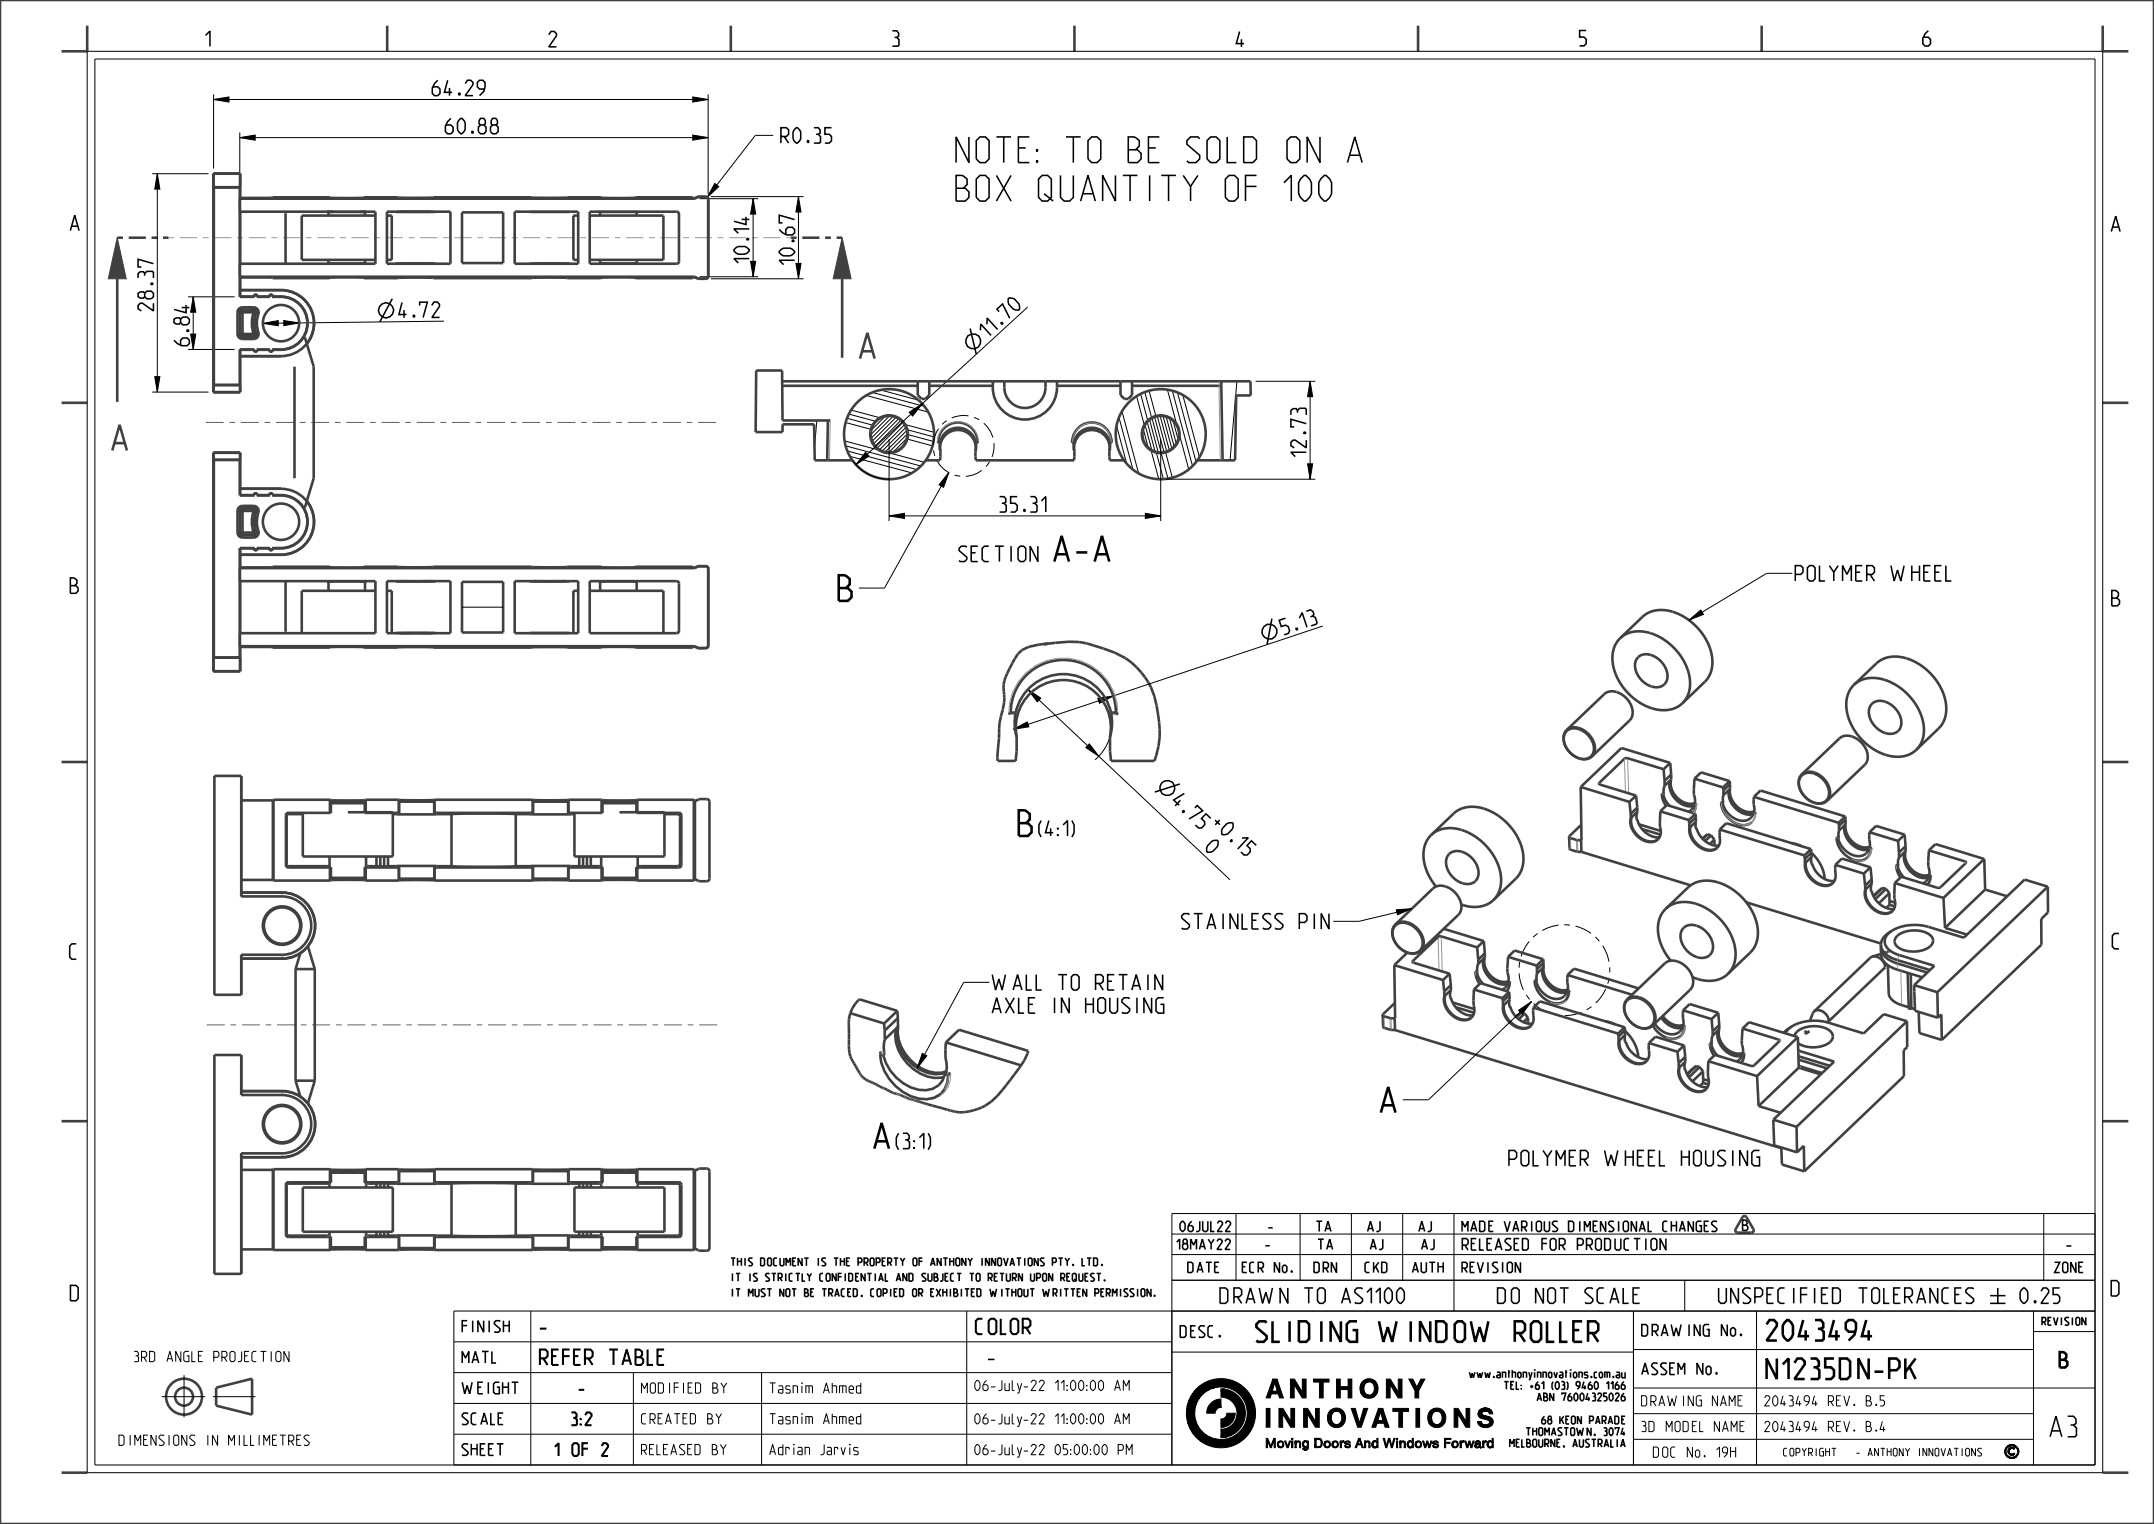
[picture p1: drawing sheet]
<svg xmlns="http://www.w3.org/2000/svg" width="420mm" height="297mm" viewBox="0 0 420 297" stroke-linecap="round" stroke-linejoin="round" font-family="sans-serif">
<defs><g id="words">
<g font-size="6.5">
<text x="185.5" y="31.7">NOTE: TO BE SOLD ON A</text>
<text x="185.5" y="39.2">BOX QUANTITY OF 100</text>
<text x="206" y="109.4">A-A</text>
<text x="163.5" y="117.1">B</text>
<text x="198.7" y="162.9">B</text>
<text x="269.2" y="216.8">A</text>
<text x="170.9" y="223.9">A</text>
</g>
<text font-size="5.9" x="390.7" y="285.9">©</text>
<g font-size="5.2">
<text x="245.7" y="261.5">SLIDING WINDOW ROLLER</text>
<text x="343.7" y="261.3">2043494</text>
<text x="343.7" y="268.8">N1235DN-PK</text>
<text x="399.4" y="280">A3</text>
</g>
<g font-size="3.9">
<text x="40.1" y="9">1</text>
<text x="107" y="9.1">2</text>
<text x="174" y="9">3</text>
<text x="241.1" y="9.1">4</text>
<text x="308" y="8.9">5</text>
<text x="374.9" y="9">6</text>
<text x="84.3" y="18.6">64.29</text>
<text x="86.8" y="26.1">60.88</text>
<text x="152.3" y="27.9">R0.35</text>
<text x="13.8" y="44.9">A</text>
<text x="411.8" y="45.1">A</text>
<text x="146.1" y="51.3" transform="rotate(-90 146.1 51.3)">10.14</text>
<text x="154.9" y="51.6" transform="rotate(-90 154.9 51.6)">10.67</text>
<text x="29.9" y="60.6" transform="rotate(-90 29.9 60.6)">28.37</text>
<text x="77.8" y="61.9" transform="rotate(-1 77.8 61.9)">4.72</text>
<text x="192.6" y="65.9" transform="rotate(-43 192.6 65.9)">11.70</text>
<text x="36.9" y="67.4" transform="rotate(-90 36.9 67.4)">6.84</text>
<text x="254.7" y="89" transform="rotate(-90 254.7 89)">12.73</text>
<text x="194.9" y="99.8">35.31</text>
<text x="186.9" y="109.4">SECTION</text>
<text x="349.5" y="113.2">POLYMER WHEEL</text>
<text x="13.7" y="115.6">B</text>
<text x="411.8" y="118.1">B</text>
<text x="250.4" y="123.7" transform="rotate(-18 250.4 123.7)">5.13</text>
<text x="228.4" y="156.4" transform="rotate(43 228.4 156.4)">4.75</text>
<text x="236.2" y="160.6" transform="rotate(43 236.2 160.6)">+0.15</text>
<text x="201.5" y="162.9">(</text>
<text x="202" y="162.9">4:1)</text>
<text x="234.8" y="165.5" transform="rotate(43 234.8 165.5)">0</text>
<text x="229.8" y="181">STAINLESS PIN</text>
<text x="412" y="184.9">C</text>
<text x="13.7" y="186.9">C</text>
<text x="192.9" y="192.9">WALL TO RETAIN</text>
<text x="192.9" y="197.4">AXLE IN HOUSING</text>
<text x="173.7" y="223.9">(</text>
<text x="174" y="223.9">3:1)</text>
<text x="293.7" y="227.2">POLYMER WHEEL HOUSING</text>
<text x="13.9" y="253.5">D</text>
<text x="238.5" y="254">DRAWN TO AS1100</text>
<text x="292" y="254">DO NOT SCALE</text>
<text x="411.8" y="252.6">D</text>
<text x="104.7" y="260">-</text>
<text x="189.7" y="260">COLOR</text>
<text x="104.7" y="266">REFER TABLE</text>
<text x="192" y="266">-</text>
<text x="401.3" y="266.5">B</text>
</g>
<g font-size="3.3">
<text x="112.5" y="271.8">-</text>
<text x="110.6" y="277.8">3:2</text>
<text x="107.7" y="283.8">1 OF 2</text>
</g>
<g font-size="2.9">
<text x="284.7" y="243.6">RELEASED FOR PRODUCTION</text>
<text x="402.6" y="243.6">-</text>
<text x="89.7" y="259.6">FINISH</text>
<text x="229.7" y="260.6">DESC.</text>
<text x="319.7" y="260.4">DRAWING No.</text>
<text x="89.7" y="265.6">MATL</text>
<text x="319.7" y="267.9">ASSEM</text>
<text x="330.9" y="267.9">No.</text>
<text x="89.7" y="271.6">WEIGHT</text>
<text x="89.7" y="277.6">SCALE</text>
<text x="89.7" y="283.6">SHEET</text>
</g>
<text font-size="2.7" fill="#404040" x="339.8" y="239.8">B</text>
<g font-size="2.6">
<text x="229.7" y="240">06JUL22</text>
<text x="246.9" y="240">-</text>
<text x="256.3" y="240">TA</text>
<text x="266.3" y="240">AJ</text>
<text x="276.3" y="240">AJ</text>
<text x="284.7" y="240">MADE VARIOUS DIMENSIONAL CHANGES</text>
<text x="229.3" y="243.5">18MAY22</text>
<text x="246.5" y="243.5">-</text>
<text x="256.9" y="243.5">TA</text>
<text x="266.9" y="243.5">AJ</text>
<text x="276.9" y="243.5">AJ</text>
<text x="231.6" y="248">DATE</text>
<text x="241.8" y="248">ECR No.</text>
<text x="256.2" y="248">DRN</text>
<text x="266.2" y="248">CKD</text>
<text x="275.4" y="248">AUTH</text>
<text x="284.7" y="248">REVISION</text>
<text x="400.4" y="248">ZONE</text>
<text x="25.9" y="265.4">3RD ANGLE PROJECTION</text>
<text x="124.7" y="271.5">MODIFIED BY</text>
<text x="149.7" y="271.5">Tasnim Ahmed</text>
<text x="189.7" y="271">06-July-22 11:00:00 AM</text>
<text x="319.7" y="274">DRAWING NAME</text>
<text x="343.7" y="274">2043494</text>
<text x="356.5" y="274">REV. B.5</text>
<text x="22.5" y="281.7">DIMENSIONS IN MILLIMETRES</text>
<text x="124.7" y="277.5">CREATED BY</text>
<text x="149.7" y="277.5">Tasnim Ahmed</text>
<text x="189.7" y="277.5">06-July-22 11:00:00 AM</text>
<text x="319.7" y="279">3D MODEL NAME</text>
<text x="343.7" y="279">2043494</text>
<text x="356.5" y="279">REV. B.4</text>
<text x="124.7" y="283.5">RELEASED BY</text>
<text x="149.7" y="283.5">Adrian Jarvis</text>
<text x="189.7" y="283.5">06-July-22 05:00:00 PM</text>
<text x="321.9" y="284">DOC No. 19H</text>
</g>
<g font-size="2">
<text x="142.5" y="246.7">THIS DOCUMENT IS THE PROPERTY OF ANTHONY INNOVATIONS PTY. LTD.</text>
<text x="142.5" y="249.7">IT IS STRICTLY CONFIDENTIAL AND SUBJECT TO RETURN UPON REQUEST.</text>
<text x="142.5" y="252.7">IT MUST NOT BE TRACED, COPIED OR EXHIBITED WITHOUT WRITTEN PERMISSION.</text>
<text x="397.8" y="258.3">REVISION</text>
<text x="283.4" y="268.5">www.anthonyinnovations.com.au</text>
<text x="290.4" y="270.8">TEL: +61 (03) 9460 1166</text>
<text x="299.8" y="273">ABN 76004325026</text>
<text x="298.6" y="279.8">THOMASTOWN, 3074</text>
<text x="300.9" y="277.5">68 KEON PARADE</text>
<text x="293.9" y="282">MELBOURNE, AUSTRALIA</text>
<text x="347.7" y="283.8">COPYRIGHT</text>
<text x="362.1" y="283.8">- ANTHONY INNOVATIONS</text>
</g>
</g></defs>
<path d="M22.9 46.3l1.7 8h-3.5z" fill="#404040"/>
<path d="M22.9 46.3l1.7 8h-3.5z" fill="none" stroke="#404040" stroke-width=".19"/>
<path d="M21.9 87.8l1.4-5 1.4 5M22.4 86.4h1.9" fill="none" stroke="#404040" stroke-width=".5"/>
<path d="M164.2 46.3l1.8 8h-3.5z" fill="#404040"/>
<path d="M164.2 46.3l1.8 8h-3.5z" fill="none" stroke="#404040" stroke-width=".19"/>
<path d="M167.7 69.9l1.4-5 1.4 5M168.2 68.5h1.9" fill="none" stroke="#404040" stroke-width=".5"/>
<g fill="none" stroke="#404040" stroke-width=".51">
<path d="M0 0h420v297h-420zM17 5v5h-5M75.5 5v5M142.5 5v5M209.5 5v5M276.5 5v5M343.5 5v5M410 5v5h5M22.9 54.3v24M64.1 51.2v.2M71.2 51.2v.2M117 51.2v.2"/>
<path d="M124.1 51.2v.2M164.2 54.3v15.4M12 78.5h5M147.4 72.2h5.1l.1 9.7h8.8l-.1 7.8h-2.4l-.2-7h-6.1v1.5h-5.3zM178.9 74.3h2.3v2.7l-.8 .7h-.7l-.8-.7zM193.6 74.3h2.2a4.4 4.4 0 0 0 2.5 4.9 4 4 0 0 0 5.6-3.7v-1.2h2.2a6.3 6.3 0 0 1-3.7 6.9 6.3 6.3 0 0 1-7.6-2 6.8 6.8 0 0 1-1.2-4.9zM218.5 74.3h2.2v2.7l-.7 .7h-.8l-.7-.7zM238.1 74.3h5.7l.1 2.8h-2.9l-.2 12.6h-2.4zM410 78.5h5M203.8 125.5l-.2 .1a19.8 19.8 0 0 1 11.6 .8 14.3 14.3 0 0 1 10.6 12.9 16 16 0 0 1-.7 9M204.1 125.5h.3a12 12 0 0 0-5.1 1.2 12.6 12.6 0 0 0-2.9 4.5 6.6 6.6 0 0 0-.6 4.7 9.6 9.6 0 0 1-.6 3.7 15.8 15.8 0 0 0-.4 4.3l-.3 3.7v.7M312.8 135.3l-7.3 7"/>
<path d="M12 148.5h5M317.7 140.4l-7.3 7M358.7 143.9l-7.4 7M363.6 149.1l-7.4 7M410 148.5h5M64.3 168.8v.2M71.4 168.8v.2M117.2 168.8v.2M124.3 168.8v.2M279.4 173.1l-7.3 7.1M284.3 178.3l-7.3 7M167.6 194.7a6.3 6.3 0 0 0-2.1 5.7v2.2a6.8 6.8 0 0 0 1.4 5.3 5.4 5.4 0 0 0 3.8 3.4 20.1 20.1 0 0 0 5 2.1l1.6 .7 4.5 1.4a20.4 20.4 0 0 0 6.3 1.2 10.2 10.2 0 0 0 7.3-4.3l1.6-2a20.1 20.1 0 0 0 3.5-5.6"/>
<path d="M324.6 187.7l-7.3 7.1M329.5 192.9l-7.3 7M12 218.5h5M410 218.5h5M64.3 230.5v.3M71.4 230.5v.3M117.2 230.5v.3M124.3 230.5v.3M341.9 239.6l-1.4-2.4-.3-.2-.4 .2-1.4 2.5 .1 .4 .3 .1h2.7M64.3 240.8v.2M71.4 240.8v.2M117.2 240.8v.2"/>
<path d="M124.3 240.8v.2M42.1 270.4l7-1.7v7l-7-1.8zM12 287h5M410 287h5"/>
<circle cx="173.4" cy="84.6" r="8.8"/>
<circle cx="173.4" cy="84.6" r="3.7"/>
<circle cx="173.4" cy="84.6" r="3.6"/>
<circle cx="226.3" cy="84.6" r="8.8"/>
<circle cx="226.3" cy="84.6" r="3.7"/>
<circle cx="226.3" cy="84.6" r="3.6"/>
<circle cx="35.9" cy="272.2" r="3.5"/>
<circle cx="35.9" cy="272.2" r="1.75"/>
</g>
<path d="M22.9 46.3h10M154.2 46.3h10" fill="none" stroke="#404040" stroke-width=".51" stroke-dasharray="1.1 1.1 3.3 1.1" stroke-linecap="butt"/>
<path d="M32.9 46.3h121.3" fill="none" stroke="#969696" stroke-width=".19" stroke-dasharray="1.1 1.1 3.3 1.1" stroke-linecap="butt"/>
<g fill="none" stroke="#000" stroke-width=".19">
<path d="M17 10h393v277h-393zM18.5 11.5h390v274h-390zM166 79.9l5.6 1.5M168.9 77.1l12.1 3.2M170.1 76.5l10.1 2.7M171.7 76l7.4 2M175.4 76.1h.1M193.8 74.3l-.2 1.9M221.6 77.2l1.5 5.6M222.4 76.8l1.4 5.2M223.2 76.4l1.4 5M224.1 76.2l1.3 4.9"/>
<path d="M227.6 76l1.8 6.7M228.6 76.2l3.9 14.6M229.6 76.5l3.6 13.5M230.6 77l3.3 12.1M241.2 74.3l-1.4 15.4M159.3 81.9l-.5 5.2M164.7 85.9l6.7 1.8M164.9 82.3l4.9 1.4M164.9 86.9l14.7 3.9M165.2 81.5l4.9 1.3M165.2 87.9l13.6 3.6M165.5 80.7l5.2 1.4"/>
<path d="M165.7 88.9l12.1 3.3M170.9 82l-.1 .2M172.6 81.2l-2.7 2.6M173.4 81.1l-3.6 3.6M173.5 88.3l6.7 1.8M174.1 81.1l-4.2 4.3M174.7 81.3l-4.6 4.7M175.2 81.6l-4.9 4.9M175.7 81.9l-5 5M176.1 82.3l-5 5M176.4 82.8l-4.9 4.8M176.5 82.7l5.6 1.5"/>
<path d="M176.6 83.3l-4.6 4.6M176.8 85.4l-2.6 2.7M176.8 83.9l-4.2 4.2M176.9 85.6l4.9 1.3M176.9 84.6l-3.6 3.6M176.9 83.8l5.2 1.3M177 84.7l5 1.3M217.7 83l2 7.3M217.9 87.1v.1M218.2 81.4l2.7 10.1M218.8 80.2l3.2 12M222.9 83.6l1 3.6"/>
<path d="M223.3 82.8l1.3 4.9M223.7 82.2l1.5 5.8M224.1 81.8l1.7 6.3M224.4 87.8l1.5 5.6M224.6 81.5l1.8 6.7M225.1 81.3l1.9 6.8M225.5 88.2l1.4 5.2M225.7 81.1l1.8 6.9M226.2 81.1l1.8 6.7M226.4 88.3l1.3 5M226.8 81.1l1.7 6.3M227.3 88.2l1.3 4.9"/>
<path d="M227.4 81.2l1.5 5.8M228 81.5l1.4 5M228.7 82l1 3.7M229.7 83.5v.1M230 84.7l1.8 6.8M241 236.5v13M253.5 236.5v13M263.5 236.5v13M273.5 236.5v13M283.5 236.5v19M398.5 236.5v13M408.5 236.5h-180v49"/>
<path d="M103.5 255.5v30M188.5 255.5v30M228.5 240.5h180M228.5 244.5h180M318.5 255.5v30M328.5 249.5v6M342.5 255.5v30M396.5 259.5h12M396.5 255.5v30M408.5 255.5h-320v30M408.5 249.5h-180M31.5 272.2h8.5"/>
<path d="M35.9 268v8.2M41.5 272.2h8.3M88.5 261.5h140M88.5 267.5h140M88.5 273.5h140M88.5 279.5h140M123.5 267.5v18M148.5 267.5v18M228.5 263.5h90M231.3 275.7l1.7-.5 .2 1.7-1.6 .4zM231.5 274l1.8-.4-.3 1.6-1.7 .5zM231.6 277.3l1.6-.4 .5 1.1-1.7 .3z"/>
<path d="M231.8 273l2.1-.5-.6 1.1-1.8 .4zM232 278.3l1.7-.3 .7 1-1.9 .3zM232.3 272l2.4-.4-.8 .9-2.1 .5zM232.5 279.3l1.9-.3 .9 .7-2.1 .4zM232.9 271.1l2.8-.2-1 .7-2.4 .4zM233.2 270.7l.4-.3 8.5-.4a6.7 6.7 0 0 1 2.3 7.8l-1.9 .2a5.1 5.1 0 0 0-.3-5.7 5.1 5.1 0 0 0-5.4-1.9zM233.2 270.7l3.6-.3-1.1 .5-2.8 .2zM233.6 270.4a6.7 6.7 0 0 1 8.5-.4zM235.3 275.1l1.8-.2-.2 .3a.23 .23 0 0 1-.1 .3 .23 .23 0 0 1-.2-.1h-1.3zM235.4 274.6l2-.1-.3 .4-1.8 .2zM235.5 274.4l2.6-.2-.7 .3-2 .1zM235.6 274.2l2.5-.2v.2l-2.6 .2z"/>
<path d="M235.7 274l2.4-.2v.2l-2.5 .2zM236.1 273.5l.9-.6a.94 .94 0 0 1 1.1-.2v1.1l-2.4 .2zM238.1 274.3h.1M238.1 270.7h.7l-.7 .1zM238.1 270.8a2.72 2.72 0 0 1 1.7 .2l-1.7 .2zM238.1 271.2l1.7-.2a4.8 4.8 0 0 1 2.7 2.6l-1.6 .4a3.6 3.6 0 0 0-2.8-1.8zM238.1 278.6l.7-.1 .9-.4 1-.9 1.9-.4a4.8 4.8 0 0 1-2.4 2.9l-2.1 .1zM238.1 278.5h.2zM238.1 279.8l2.1-.1-1 .3-1.1 .1zM238.1 276.6h.1M238.1 277.3l2.1-.1-.5 .4-1.6 .2zM238.1 277.8l1.6-.2-.5 .4a.94 .94 0 0 1-1.1 .1z"/>
<path d="M239.2 275.4h1.6l-.1 1-.5 .8-2.1 .1v-.4a.21 .21 0 0 1 0-.3 .21 .21 0 0 1 .2-.1 1.14 1.14 0 0 0 .9-1.1zM240.9 274l1.6-.4 .3 1.8-1.6 .5v-1zM241.2 275.9l1.6-.5-.2 1.4-1.9 .4zM246.9 274.5h.7v3.6h-.7zM248.2 268.8l.4 .7-.5 1.6h1l-.1-2.3 1.2 3.6h-.7l-.3-.8h-1.3l-.2 .8h-.8zM248.2 268.8h.8l.1 2.3-.5-1.6zM249.4 274.5h.8l1.5 2.5v-2.5h.7v3.6h-.7l-1.6-2.6v2.6h-.7zM251.6 268.8h.8l1.5 2.5v-2.5h.8v3.6h-.8l-1.6-2.6v2.6h-.7zM254.2 274.5h.8l1.5 2.5v-2.5h.7v3.6h-.7l-1.6-2.6v2.6h-.7zM256.1 268.8h3v.5h-1.1v3.1h-.7v-3.1h-1.2zM258.9 276.5l.7-.2v.3l-.7 .2zM258.9 276.1l.7-.1v.3l-.7 .2z"/>
<path d="M258.9 276.8l.7-.2 .1 .3-.7 .2zM258.9 275.8l.8-.1-.1 .3-.7 .1zM259 277.1l.7-.2 .1 .2-.8 .1zM259 275.5l.8-.1-.1 .3-.8 .1zM259 277.2l.8-.1 .1 .2-.8 .1zM259 275.4l.9-.1-.1 .1-.8 .1zM259.1 277.4l.8-.1 .1 .1-.8 .1zM259.1 275.3l1-.1-1.1 .2zM259.2 277.5h.9l-.8 .1zM259.2 275.1l1.3-.1-1.4 .3zM259.3 277.6l.8-.1 .4 .1-1.1 .1zM259.3 275l2.5-.1a2.17 2.17 0 0 1 .4 2.3h-.8a1.33 1.33 0 0 0 .2-1.4 1.33 1.33 0 0 0-1.1-.8l-1.3 .1z"/>
<path d="M259.4 277.7l1.4-.1 .6-.4h.8l-.6 .7-1.9 .1zM259.4 277.7l1.2-.1zM259.4 274.9a1.75 1.75 0 0 1 2.4 0l-2.5 .1zM259.7 278l1.9-.1-.9 .3zM260.6 268.8h.7v1.4h1.6v-1.4h.7v3.6h-.7v-1.6h-1.6v1.6h-.7zM263.5 274.5h.8l.8 2.8 .8-2.8h.8l-1.3 3.6h-.7zM265.2 270.7l.7-.1 .1 .3-.8 .2zM265.2 270.4l.8-.2-.1 .4-.7 .1zM265.2 271.1l.8-.2v.3l-.7 .2zM265.2 270.1l.8-.1v.2l-.8 .2zM265.3 271.4l.7-.2 .1 .2-.7 .1zM265.3 269.8l.9-.1-.2 .3-.8 .1z"/>
<path d="M265.4 271.5l.7-.1 .1 .2h-.7zM265.4 269.7l.9-.1-.1 .1-.9 .1zM265.5 271.6h.7l.1 .1-.8 .1zM265.5 269.5h.9l-1 .2zM265.5 271.8h1l-.9 .1zM265.5 269.4l1.3-.1-1.3 .2zM265.6 271.9l.9-.1 .3 .1-1.1 .1zM265.6 269.3l2.6-.1a2.17 2.17 0 0 1 .3 2.3h-.8a1.33 1.33 0 0 0 .2-1.4 1.33 1.33 0 0 0-1.1-.8l-1.3 .1zM265.7 272l1.5-.1 .5-.4h.8l-.5 .7-2 .1zM265.7 272l1.3-.1zM265.7 269.2a1.75 1.75 0 0 1 2.5 0l-2.6 .1zM266 272.3l2-.1-1 .3z"/>
<path d="M268.8 274.5l.4 .7-.5 1.6h1l-.1-2.3 1.2 3.6h-.7l-.3-.7h-1.3l-.3 .7h-.7zM268.8 274.5h.8l.1 2.3-.5-1.6zM270.3 268.8h.8l1.5 2.5v-2.5h.8v3.6h-.8l-1.6-2.6v2.6h-.7zM271.6 274.5h3v.6h-1.1v3h-.7v-3h-1.2zM274.7 268.8h.8l.8 1.5 .8-1.5h.7l-1.2 2.2v1.4h-.7v-1.4zM276.1 274.5h.7v3.6h-.7zM278.4 276.5l.7-.2 .1 .3-.7 .2zM278.4 276.1l.8-.1-.1 .3-.7 .2zM278.5 276.8l.7-.2v.3l-.7 .2zM278.5 275.8l.7-.1v.3l-.8 .1zM278.5 277.1l.7-.2 .1 .2-.7 .1zM278.5 275.5l.9-.1-.2 .3-.7 .1z"/>
<path d="M278.6 277.2l.7-.1 .1 .2-.7 .1zM278.6 275.4l.9-.1-.1 .1-.9 .1zM278.7 277.4l.7-.1 .2 .1-.9 .1zM278.7 275.3l.9-.1-1 .2zM278.7 277.5h1l-.9 .1zM278.7 275.1l1.3-.1-1.3 .3zM278.8 277.6l.9-.1 .3 .1-1.1 .1zM278.8 275l2.6-.1a2.17 2.17 0 0 1 .3 2.3h-.8a1.33 1.33 0 0 0 .3-1.4 1.33 1.33 0 0 0-1.2-.8l-1.3 .1zM278.9 277.7l1.5-.1 .5-.4h.8l-.5 .7-2 .1zM278.9 277.7l1.3-.1zM278.9 274.9a1.75 1.75 0 0 1 2.5 0l-2.6 .1zM279.2 278l2-.1-1 .3z"/>
<path d="M283.5 274.5h.8l1.6 2.5v-2.5h.7v3.6h-.8l-1.5-2.6v2.6h-.8zM288.1 277l.7 .1-.6 .2zM288.2 277.3l.6-.2 .1 .2-.7 .1zM288.2 275.5l.7-.1 .1 .2-.8 .1zM288.2 277.4l.7-.1 .1 .2-.7 .1zM288.2 275.7h.8zM288.2 275.3l.8-.1-.1 .2-.7 .1zM288.2 275.7h.9zM288.3 275.8h.9zM288.3 275.2l1-.2-1.1 .3zM288.3 275.9h1.2zM288.3 277.6l.7-.1 .4 .1-1 .1z"/>
<path d="M288.3 275.9l1.5 .1zM288.3 275l2.5-.1 .3 .6a.67 .67 0 0 1-1-.4zM288.3 275h1.3l-1.3 .2zM288.4 276h1.6zM288.4 276.1h1.9zM288.4 277.7h2.6a1.84 1.84 0 0 1-2.6 0zM288.4 274.9h2.4l-2.5 .1zM288.4 276.1h2zM288.5 276.2h2.2zM288.5 274.8l2-.2 .1 .1zM288.5 274.8l2.1-.1 .2 .1-2.4 .1zM288.6 276.3l2.1-.1 .3 .4 .2 .5h-.8l-.2-.3z"/>
<path d="M288.7 274.7l.3-.2h1.2l.3 .1zM289 274.5h1.2zM289.1 274.5l.8-.1zM289.3 274.4h.4zM289.8 277.6l.5-.1 .1-.4h.8l-.2 .6zM318.5 263h78M318.5 270.5h90M318.5 275.5h78M233.2 280.1l2.1-.4 .7 .4-2.4 .4zM233.6 280.5l2.4-.4 1.2 .4-3.2 .3zM234 280.8l4.1-.3a5.1 5.1 0 0 0 4.4-2.5l1.9-.2a6.7 6.7 0 0 1-10.4 3zM234 280.8l3.2-.3h.9z"/>
<path d="M238.1 280.1l1.1-.1zM246.9 280.3h.3l.6 1.5 .6-1.5h.3v1.8h-.3v-1.4l-.5 1.4h-.2l-.6-1.4v1.4h-.2zM249.1 281.5h.2v.1l-.2 .1zM249.1 281.4l.2-.1v.2h-.2zM249.1 281.7l.2-.1v.1zM249.1 281.2h.3l-.3 .2zM249.1 281.8h.3zM249.1 281.1h.3zM249.2 281.9h.3zM249.2 281h.3l-.4 .1zM249.2 281h.4zM249.2 281.9l.3 .1z"/>
<path d="M249.3 282h.3zM249.3 281l.4-.2 .4 .1zM249.3 281l.8-.1 .2 .4v.5h-.3l.1-.4-.2-.3zM249.3 282l1-.2-.4 .3zM249.3 282h.4zM250.5 280.8h.2l.4 1.1 .3-1.1h.3l-.5 1.3h-.3zM251.9 280.3h.2v.3h-.2zM251.9 280.8h.2v1.3h-.2zM252.5 280.9h.2zM252.5 281l.2-.1zM252.5 281h.5zM252.5 281h.2z"/>
<path d="M252.5 281.1l.4-.1zM252.5 281.2l.3-.1zM252.5 281.2h.3l-.3 .2zM252.5 281.4l.2-.2-.2 .4zM252.5 281.6l.2-.2v.2a.34 .34 0 0 1-.2 .5zM252.5 282.1h.2zM252.5 280.8h.2zM252.8 281h.3zM252.8 280.9l.4-.1 .3 .2zM253.1 281h.4l.1 .2h-.2zM253.4 281.2h.2v.7h-.2zM253.4 281.9h.2v.2h-.2z"/>
<path d="M254 281.4l.2-.1v.3l-.2 .1zM254 281.3h.2l-.2 .1zM254 281.7l.2-.1 .1 .2h-.3zM254 281.2h.2zM254 281.1h.3zM254 282.2l.2 .1zM254 281.8h.3zM254 282.3l.3 .1zM254.1 281.1l.3-.1zM254.1 282.4h.3zM254.1 281.9h.3zM254.1 282.4h.6l.2-.4h.2l-.1 .4z"/>
<path d="M254.1 282.4h.5zM254.1 282.4h.9zM254.1 281h.4zM254.1 281.9h1l-.5 .2zM254.1 281.9h.5zM254.2 280.9h.6zM254.2 280.9l.7 .1zM254.2 282.5h.8zM254.3 282.6l.6-.1zM254.3 280.8h.4zM254.4 280.8h.2zM254.4 282.6h.3z"/>
<path d="M254.4 280.8h.1zM254.7 281.9h.4zM254.7 281h.4v.9h-.4l.2-.5zM254.9 280.8h.2v.2h-.2zM254.9 282h.2zM256.4 280.3h.8zM256.4 280.3l1 .1zM256.4 280.4h1.1l-1.1 .1zM256.4 280.5h1.2zM256.4 280.6l.2-.1-.2 .2zM256.4 280.7l.2-.1-.2 .2zM256.4 280.8l.2-.1v.2l-.2 .3z"/>
<path d="M256.4 281.2l.2-.3v.5l-.2 .1zM256.4 282l1-.1 .2-.7 .2-.1v.5l-.2 .4zM256.4 281.5l.2-.1v.3l-.2 .1zM256.4 281.8l.2-.1v.1l-.2 .1zM256.4 281.9l.2-.1zM256.4 282l.6-.1zM256.4 282h1.2l-.5 .1h-.7zM256.6 280.5h1l.2 .6-.2 .1-.3-.6zM258.2 281.5h.2v.1l-.2 .1zM258.2 281.4l.2-.1v.2h-.2zM258.2 281.7l.2-.1v.1zM258.2 281.2h.3l-.3 .2z"/>
<path d="M258.2 281.8h.3zM258.2 281.1h.3zM258.3 281.9h.2zM258.3 281h.3l-.4 .1zM258.3 281h.4zM258.3 281.9l.3 .1zM258.3 282h.4zM258.3 281l.5-.2 .4 .1zM258.3 281l.9-.1 .2 .4v.5h-.3l.1-.4-.2-.3zM258.4 282l1-.2-.4 .3zM258.4 282h.4zM259.7 281.5h.2v.1l-.2 .1z"/>
<path d="M259.7 281.4l.3-.1-.1 .2h-.2zM259.7 281.7l.2-.1 .1 .1zM259.8 281.2h.2l-.3 .2zM259.8 281.8h.2zM259.8 281.1h.3zM259.8 281.9h.3zM259.8 281h.4l-.4 .1zM259.9 281h.4zM259.9 281.9l.3 .1zM259.9 282h.4zM259.9 281l.4-.2 .5 .1zM259.9 281l.9-.1 .2 .4-.1 .5h-.2l.1-.4-.2-.3z"/>
<path d="M259.9 282l1-.2-.4 .3zM259.9 282h.5zM261.3 280.8l.3 .1zM261.3 280.9l.3 .1h-.3zM261.3 281h.3zM261.3 281.1l.5-.1zM261.3 281.1h.4zM261.3 281.2h.3zM261.3 281.3l.3-.1-.3 .3zM261.3 281.5l.3-.2-.3 .4zM261.3 281.7l.3-.2v.6h-.3zM261.3 282.1h.3z"/>
<path d="M261.6 281h.4zM261.6 281h.3zM261.6 281l.4-.1zM261.7 280.9l.3-.1v.1zM261.8 280.8h.2zM261.9 280.8h.1zM261.9 280.8h.1M262.2 281.7h.2l.1 .1-.2 .1zM262.3 281.9h.2zM262.3 281.2h.2zM262.3 281.1h.2zM262.3 281.1l.2-.1z"/>
<path d="M262.3 281.2l.2 .1zM262.3 281.3h.3zM262.3 281h.3zM262.3 282h.3zM262.3 281.3h.4zM262.3 281.3h.5zM262.3 281l.9-.1 .1 .3h-.2l-.2-.2zM262.3 281.4h.6zM262.3 282h.6l.4-.3a.58 .58 0 0 1-.4 .5 .58 .58 0 0 1-.6-.2zM262.3 282h.5zM262.3 281.4h.7l.3 .3h-.2zM262.4 280.9l.4-.1 .4 .1z"/>
<path d="M264.9 280.3l.1 .2-.3 .9h.6l-.1-1.1 .6 1.8h-.2l-.2-.5h-.7l-.2 .5h-.3zM264.9 280.3h.3l.1 1.1zM266.1 280.9h.2zM266.1 281l.2-.1zM266.1 281h.4zM266.1 281h.2zM266.1 281.1l.3-.1zM266.1 281.2l.2-.1zM266.1 281.2h.2l-.2 .2zM266.1 281.4l.2-.2-.2 .4zM266.1 281.6l.2-.2v.2a.34 .34 0 0 1-.2 .5zM266.1 282.1h.2z"/>
<path d="M266.1 280.8h.2zM266.3 281h.3zM266.3 280.9l.4-.1 .4 .2zM266.6 281h.5v.2h-.2zM266.9 281.2h.2v.7h-.2zM266.9 281.9h.2v.2h-.2zM267.5 281.5l.2-.1-.2 .2zM267.5 281.4l.2-.1-.2 .2zM267.5 281.6l.2-.1v.1l-.2 .1zM267.5 281.7h.2zM267.5 281.3l.3-.1-.3 .2zM267.5 281.8l.2-.1 .1 .1z"/>
<path d="M267.5 281.2l.3-.1zM267.6 281.9h.2zM267.6 281.1l.3-.1zM267.6 281.9h.3zM267.6 281h.4zM267.7 282l.8-.1zM267.7 282h.4zM267.7 280.9h.7zM267.7 280.9h.7l.3 .2v.7l-.3 .1 .1-.5-.2-.4zM267.7 282.1l.7-.1zM267.7 280.9h.6zM267.8 282.1h.5z"/>
<path d="M267.8 280.9l.4-.1zM267.9 282.1h.4zM267.9 280.8h.2zM268.1 282.2h.1M268.3 281.9l.4-.1v.3zM268.5 280.3h.2v.8l-.2-.1zM269.7 280.3h.3l.3 1.5 .4-1.5h.3l.4 1.5 .4-1.5h.2l-.5 1.8h-.2l-.4-1.6-.5 1.6h-.2zM272.3 280.3h.2v.3h-.2zM272.3 280.8h.2v1.3h-.2zM273 280.9h.2zM273 281l.2-.1zM273 281h.4z"/>
<path d="M273 281h.2zM273 281.1l.3-.1zM273 281.2l.2-.1zM273 281.2h.2l-.2 .2zM273 281.4l.2-.2-.2 .4zM273 281.6l.2-.2v.2a.34 .34 0 0 1-.2 .5zM273 282.1h.2zM273 280.8h.2zM273.2 281h.3zM273.2 280.9l.4-.1 .3 .2zM273.5 281h.4l.1 .2h-.2zM273.8 281.2h.2v.7h-.2z"/>
<path d="M273.8 281.9h.2v.2h-.2zM274.4 281.5l.2-.1-.2 .2zM274.4 281.4l.2-.1-.2 .2zM274.4 281.6l.2-.1v.1l-.2 .1zM274.4 281.7h.2zM274.4 281.3l.3-.1-.3 .2zM274.4 281.8l.2-.1 .1 .1zM274.4 281.2l.3-.1zM274.5 281.9h.2zM274.5 281.1l.3-.1zM274.5 281.9h.3zM274.5 281h.4z"/>
<path d="M274.6 282l.8-.1zM274.6 282h.4zM274.6 280.9h.7zM274.6 280.9h.7l.3 .2v.7l-.4 .1 .2-.5-.2-.4zM274.6 282.1l.7-.1zM274.6 280.9h.6zM274.7 282.1h.5zM274.7 280.9l.4-.1zM274.8 282.1h.4zM274.8 280.8h.2zM275 282.2h.1M275.1 281.9l.5-.1v.3z"/>
<path d="M275.4 280.3h.2v.8l-.2-.1zM275.9 281.5h.3v.1l-.2 .1zM276 281.4l.2-.1v.2h-.3zM276 281.7l.2-.1v.1zM276 281.2h.2l-.2 .2zM276 281.8h.3zM276 281.1h.3zM276 281.9h.3zM276.1 281h.3l-.4 .1zM276.1 281h.4zM276.1 281.9l.3 .1zM276.1 282h.4z"/>
<path d="M276.1 281l.4-.2 .5 .1zM276.1 281l.9-.1 .2 .4-.1 .5h-.2l.1-.4-.2-.3zM276.2 282l.9-.2-.3 .3zM276.2 282h.4zM277.4 280.8h.2l.3 1.1 .3-1.1h.2l.3 1.1 .3-1.1h.2l-.4 1.3h-.2l-.3-1-.3 1h-.2zM279.4 281.7h.2v.1l-.2 .1zM279.4 281.9h.3zM279.4 281.2h.2zM279.4 281.1h.3zM279.4 281.2h.3zM279.4 281.1l.3-.1zM279.4 281.2l.3 .1z"/>
<path d="M279.4 281.3h.3zM279.5 281.3h.3zM279.5 281h.3zM279.5 282h.3zM279.5 281.3h.4zM279.5 281l.8-.1 .1 .3h-.2l-.2-.2zM279.5 281.4h.5zM279.5 282h.6l.4-.3a.58 .58 0 0 1-.4 .5 .58 .58 0 0 1-.6-.2zM279.5 282h.5zM279.5 281.4h.6l.4 .3h-.2zM279.5 280.9l.4-.1 .4 .1zM281.6 280.3h1.3v.2h-1v.6h.8v.2h-.8v.8h-.3z"/>
<path d="M283.1 281.5h.2v.1l-.2 .1zM283.1 281.4l.2-.1v.2h-.2zM283.1 281.7l.2-.1 .1 .1zM283.1 281.2h.3l-.3 .2zM283.1 281.8h.3zM283.2 281.1h.2zM283.2 281.9h.3zM283.2 281h.3l-.3 .1zM283.2 281h.4zM283.2 281.9l.4 .1zM283.3 282h.4zM283.3 281l.4-.2 .4 .1z"/>
<path d="M283.3 281l.8-.1 .2 .4v.5h-.2v-.4l-.1-.3zM283.3 282l1-.2-.4 .3zM284.7 280.8l.2 .1zM284.7 280.9l.2 .1h-.2zM284.7 281h.2zM284.7 281.1l.5-.1zM284.7 281.1h.4zM284.7 281.2h.3zM284.7 281.3l.3-.1-.3 .3zM284.7 281.5l.2-.2-.2 .4zM284.7 281.7l.2-.2v.6h-.2zM284.7 282.1h.2z"/>
<path d="M285 281h.4zM285 281h.3zM285 281l.4-.1zM285 280.9l.4-.1v.1zM285.2 280.8h.2zM285.3 280.8h.1M285.6 280.8h.2l.3 1.1 .3-1.1h.2l.3 1.1 .3-1.1h.2l-.4 1.3h-.2l-.3-1-.3 1h-.2zM287.6 281.8l.2 .1zM287.6 281.8l.2-.1zM287.6 281.7h.2zM287.6 281.9h.2zM287.6 281.7l.3-.1z"/>
<path d="M287.6 281.9l.3 .1zM287.6 281.6h.3zM287.6 282l.9-.1-.2 .2h-.5zM287.6 282h.5zM287.7 281.6h.3zM287.7 281.2h.2zM287.7 281.2l.2-.1zM287.7 281.1h.2zM287.7 281.6l.5-.1zM287.7 281.6l.4-.1zM287.7 281h.3zM287.7 281.5h.6z"/>
<path d="M287.7 281h.9l.1 .1zM287.7 281h.5zM287.7 281.5h.7zM287.8 281.5h.6zM287.8 280.9l.6-.1 .2 .2zM287.8 281.5l.6-.1zM287.8 282.1h.5zM287.8 281.4l.9-.2v.4l-.3 .1v-.3zM287.9 280.8h.5zM288 282.2l.1-.1zM288.3 281.9l.4-.1v.2zM288.4 281.8h.3z"/>
<path d="M288.4 281.7l.3-.1v.2h-.3zM288.5 281.2l.2-.1zM288.5 281.2h.2zM288.5 282h.2zM288.5 282h.3zM288.5 282h.3v.1zM288.6 282.1h.2zM288.7 282.1h.1M288.8 282h.1M289.1 280.8l.2 .1zM289.1 280.9l.2 .1h-.2zM289.1 281h.2z"/>
<path d="M289.1 281.1l.5-.1zM289.1 281.1h.4zM289.1 281.2h.3zM289.1 281.3l.3-.1-.3 .3zM289.1 281.5l.2-.2-.2 .4zM289.1 281.7l.2-.2v.6h-.2zM289.1 282.1h.2zM289.4 281h.4zM289.4 281h.3zM289.4 281l.4-.1zM289.4 280.9l.4-.1v.1zM289.6 280.8h.2z"/>
<path d="M289.6 280.8h.1zM289.7 280.8h.1M290 281.5l.2-.1-.2 .2zM290 281.4l.2-.1-.2 .2zM290 281.6l.2-.1v.1l-.2 .1zM290 281.7h.2zM290 281.3l.2-.1-.2 .2zM290 281.8l.2-.1v.1zM290 281.2l.3-.1zM290.1 281.9h.2zM290.1 281.1l.3-.1zM290.1 281.9h.3z"/>
<path d="M290.1 281h.4zM290.2 282l.7-.1zM290.2 282h.3zM290.2 280.9h.6zM290.2 280.9h.6l.4 .2v.7l-.4 .1 .1-.5-.1-.4zM290.2 282.1l.7-.1zM290.3 282.1h.5zM290.3 280.9l.4-.1zM290.4 282.1h.3zM290.4 280.8h.2zM290.6 282.2h.1M290.7 281.9l.5-.1v.3z"/>
<path d="M290.9 280.3h.3v.8l-.3-.1zM318.5 280.5h78"/>
</g>
<path d="M225.1 252.4l.1 .2z" fill="none" stroke="#000" stroke-width=".3"/>
<g fill="#000">
<path d="M231.3 275.7l1.7-.5 .2 1.7-1.6 .4zM231.5 274l1.8-.4-.3 1.6-1.7 .5zM231.6 277.3l1.6-.4 .5 1.1-1.7 .3zM231.8 273l2.1-.5-.6 1.1-1.8 .4zM232 278.3l1.7-.3 .7 1-1.9 .3zM232.3 272l2.4-.4-.8 .9-2.1 .5zM232.5 279.3l1.9-.3 .9 .7-2.1 .4zM232.9 271.1l2.8-.2-1 .7-2.4 .4zM233.2 280.1l2.1-.4 .7 .4-2.4 .4zM233.2 270.7l3.6-.3-1.1 .5-2.8 .2zM235.3 275.1l1.8-.2-.2 .3a.23 .23 0 0 1-.1 .3 .23 .23 0 0 1-.2-.1h-1.3zM233.2 270.7l.4-.3 8.5-.4a6.7 6.7 0 0 1 2.3 7.8l-1.9 .2a5.1 5.1 0 0 0-.3-5.7 5.1 5.1 0 0 0-5.4-1.9z"/>
<path d="M235.4 274.6l2-.1-.3 .4-1.8 .2zM235.5 274.4l2.6-.2-.7 .3-2 .1zM233.6 270.4a6.7 6.7 0 0 1 8.5-.4zM238.1 270.7h.7l-.7 .1zM238.1 278.5h.2zM236.1 273.5l.9-.6a.94 .94 0 0 1 1.1-.2v1.1l-2.4 .2zM235.7 274l2.4-.2v.2l-2.5 .2zM235.6 274.2l2.5-.2v.2l-2.6 .2zM238.1 270.8a2.72 2.72 0 0 1 1.7 .2l-1.7 .2zM238.1 277.8l1.6-.2-.5 .4a.94 .94 0 0 1-1.1 .1zM238.1 279.8l2.1-.1-1 .3-1.1 .1zM238.1 277.3l2.1-.1-.5 .4-1.6 .2z"/>
<path d="M238.1 271.2l1.7-.2a4.8 4.8 0 0 1 2.7 2.6l-1.6 .4a3.6 3.6 0 0 0-2.8-1.8zM239.2 275.4h1.6l-.1 1-.5 .8-2.1 .1v-.4a.21 .21 0 0 1 0-.3 .21 .21 0 0 1 .2-.1 1.14 1.14 0 0 0 .9-1.1zM238.1 278.6l.7-.1 .9-.4 1-.9 1.9-.4a4.8 4.8 0 0 1-2.4 2.9l-2.1 .1zM234 280.8l4.1-.3a5.1 5.1 0 0 0 4.4-2.5l1.9-.2a6.7 6.7 0 0 1-10.4 3zM240.9 274l1.6-.4 .3 1.8-1.6 .5v-1zM241.2 275.9l1.6-.5-.2 1.4-1.9 .4zM246.9 274.5h.7v3.6h-.7zM248.2 268.8h.8l.1 2.3-.5-1.6zM248.2 268.8l.4 .7-.5 1.6h1l-.1-2.3 1.2 3.6h-.7l-.3-.8h-1.3l-.2 .8h-.8zM249.4 274.5h.8l1.5 2.5v-2.5h.7v3.6h-.7l-1.6-2.6v2.6h-.7zM251.6 268.8h.8l1.5 2.5v-2.5h.8v3.6h-.8l-1.6-2.6v2.6h-.7zM254.2 274.5h.8l1.5 2.5v-2.5h.7v3.6h-.7l-1.6-2.6v2.6h-.7z"/>
<path d="M256.1 268.8h3v.5h-1.1v3.1h-.7v-3.1h-1.2zM258.9 276.5l.7-.2v.3l-.7 .2zM258.9 276.1l.7-.1v.3l-.7 .2zM258.9 276.8l.7-.2 .1 .3-.7 .2zM258.9 275.8l.8-.1-.1 .3-.7 .1zM259 277.1l.7-.2 .1 .2-.8 .1zM259 275.5l.8-.1-.1 .3-.8 .1zM259 277.2l.8-.1 .1 .2-.8 .1zM259 275.4l.9-.1-.1 .1-.8 .1zM259.1 277.4l.8-.1 .1 .1-.8 .1zM259.1 275.3l1-.1-1.1 .2zM259.2 277.5h.9l-.8 .1z"/>
<path d="M259.2 275.1l1.3-.1-1.4 .3zM259.4 274.9a1.75 1.75 0 0 1 2.4 0l-2.5 .1zM259.3 277.6l.8-.1 .4 .1-1.1 .1zM259.4 277.7l1.2-.1zM259.3 275l2.5-.1a2.17 2.17 0 0 1 .4 2.3h-.8a1.33 1.33 0 0 0 .2-1.4 1.33 1.33 0 0 0-1.1-.8l-1.3 .1zM260.6 268.8h.7v1.4h1.6v-1.4h.7v3.6h-.7v-1.6h-1.6v1.6h-.7zM259.4 277.7l1.4-.1 .6-.4h.8l-.6 .7-1.9 .1zM259.7 278l1.9-.1-.9 .3zM263.5 274.5h.8l.8 2.8 .8-2.8h.8l-1.3 3.6h-.7zM265.2 270.7l.7-.1 .1 .3-.8 .2zM265.2 270.4l.8-.2-.1 .4-.7 .1zM265.2 271.1l.8-.2v.3l-.7 .2z"/>
<path d="M265.2 270.1l.8-.1v.2l-.8 .2zM265.3 271.4l.7-.2 .1 .2-.7 .1zM265.3 269.8l.9-.1-.2 .3-.8 .1zM265.4 271.5l.7-.1 .1 .2h-.7zM265.4 269.7l.9-.1-.1 .1-.9 .1zM265.5 271.6h.7l.1 .1-.8 .1zM265.5 269.5h.9l-1 .2zM265.5 271.8h1l-.9 .1zM265.5 269.4l1.3-.1-1.3 .2zM265.7 269.2a1.75 1.75 0 0 1 2.5 0l-2.6 .1zM265.6 271.9l.9-.1 .3 .1-1.1 .1zM265.7 272l1.3-.1z"/>
<path d="M265.6 269.3l2.6-.1a2.17 2.17 0 0 1 .3 2.3h-.8a1.33 1.33 0 0 0 .2-1.4 1.33 1.33 0 0 0-1.1-.8l-1.3 .1zM265.7 272l1.5-.1 .5-.4h.8l-.5 .7-2 .1zM266 272.3l2-.1-1 .3zM268.8 274.5h.8l.1 2.3-.5-1.6zM268.8 274.5l.4 .7-.5 1.6h1l-.1-2.3 1.2 3.6h-.7l-.3-.7h-1.3l-.3 .7h-.7zM270.3 268.8h.8l1.5 2.5v-2.5h.8v3.6h-.8l-1.6-2.6v2.6h-.7zM271.6 274.5h3v.6h-1.1v3h-.7v-3h-1.2zM274.7 268.8h.8l.8 1.5 .8-1.5h.7l-1.2 2.2v1.4h-.7v-1.4zM276.1 274.5h.7v3.6h-.7zM278.4 276.5l.7-.2 .1 .3-.7 .2zM278.4 276.1l.8-.1-.1 .3-.7 .2zM278.5 276.8l.7-.2v.3l-.7 .2z"/>
<path d="M278.5 275.8l.7-.1v.3l-.8 .1zM278.5 277.1l.7-.2 .1 .2-.7 .1zM278.5 275.5l.9-.1-.2 .3-.7 .1zM278.6 277.2l.7-.1 .1 .2-.7 .1zM278.6 275.4l.9-.1-.1 .1-.9 .1zM278.7 277.4l.7-.1 .2 .1-.9 .1zM278.7 275.3l.9-.1-1 .2zM278.7 277.5h1l-.9 .1zM278.7 275.1l1.3-.1-1.3 .3zM278.9 274.9a1.75 1.75 0 0 1 2.5 0l-2.6 .1zM278.8 277.6l.9-.1 .3 .1-1.1 .1zM278.9 277.7l1.3-.1z"/>
<path d="M278.8 275l2.6-.1a2.17 2.17 0 0 1 .3 2.3h-.8a1.33 1.33 0 0 0 .3-1.4 1.33 1.33 0 0 0-1.2-.8l-1.3 .1zM278.9 277.7l1.5-.1 .5-.4h.8l-.5 .7-2 .1zM279.2 278l2-.1-1 .3zM283.5 274.5h.8l1.6 2.5v-2.5h.7v3.6h-.8l-1.5-2.6v2.6h-.8zM288.1 277l.7 .1-.6 .2zM288.2 277.3l.6-.2 .1 .2-.7 .1zM288.2 275.5l.7-.1 .1 .2-.8 .1zM288.2 275.3l.8-.1-.1 .2-.7 .1zM288.2 277.4l.7-.1 .1 .2-.7 .1zM288.2 275.7h.8zM288.2 275.7h.9zM288.3 275.2l1-.2-1.1 .3z"/>
<path d="M288.3 275.8h.9zM288.3 277.6l.7-.1 .4 .1-1 .1zM288.3 275h1.3l-1.3 .2zM288.3 275.9h1.2zM288.3 275l2.5-.1 .3 .6a.67 .67 0 0 1-1-.4zM289.3 274.4h.4zM288.4 277.7h2.6a1.84 1.84 0 0 1-2.6 0zM288.3 275.9l1.5 .1zM289.1 274.5l.8-.1zM288.4 276h1.6zM289 274.5h1.2zM288.4 276.1h1.9z"/>
<path d="M288.7 274.7l.3-.2h1.2l.3 .1zM288.4 276.1h2zM288.5 276.2h2.2zM288.5 274.8l2-.2 .1 .1zM288.5 274.8l2.1-.1 .2 .1-2.4 .1zM288.6 276.3l2.1-.1 .3 .4 .2 .5h-.8l-.2-.3zM288.4 274.9h2.4l-2.5 .1zM289.8 277.6l.5-.1 .1-.4h.8l-.2 .6zM233.6 280.5l2.4-.4 1.2 .4-3.2 .3zM238.1 280.1l1.1-.1zM246.9 280.3h.3l.6 1.5 .6-1.5h.3v1.8h-.3v-1.4l-.5 1.4h-.2l-.6-1.4v1.4h-.2zM249.1 281.5h.2v.1l-.2 .1z"/>
<path d="M249.1 281.4l.2-.1v.2h-.2zM249.1 281.7l.2-.1v.1zM249.1 281.2h.3l-.3 .2zM249.1 281.8h.3zM249.1 281.1h.3zM249.2 281.9h.3zM249.2 281h.3l-.4 .1zM249.2 281.9l.3 .1zM249.2 281h.4zM249.3 282h.3zM249.3 281l.4-.2 .4 .1zM249.3 281l.8-.1 .2 .4v.5h-.3l.1-.4-.2-.3z"/>
<path d="M249.3 282h.4zM249.3 282l1-.2-.4 .3zM250.5 280.8h.2l.4 1.1 .3-1.1h.3l-.5 1.3h-.3zM251.9 280.3h.2v.3h-.2zM251.9 280.8h.2v1.3h-.2zM252.5 280.8h.2zM252.5 280.9h.2zM252.5 281l.2-.1zM252.5 281h.2zM252.5 281.4l.2-.2-.2 .4zM252.5 281.6l.2-.2v.2a.34 .34 0 0 1-.2 .5zM252.5 282.1h.2z"/>
<path d="M252.5 281.2h.3l-.3 .2zM252.5 281.2l.3-.1zM252.5 281.1l.4-.1zM252.5 281h.5zM252.8 281h.3zM253.1 281h.4l.1 .2h-.2zM252.8 280.9l.4-.1 .3 .2zM253.4 281.2h.2v.7h-.2zM253.4 281.9h.2v.2h-.2zM254 281.4l.2-.1v.3l-.2 .1zM254 281.3h.2l-.2 .1zM254 281.7l.2-.1 .1 .2h-.3z"/>
<path d="M254 281.2h.2zM254 282.2l.2 .1zM254 281.1h.3zM254 282.3l.3 .1zM254 281.8h.3zM254.1 281.1l.3-.1zM254.1 282.4h.3zM254.1 281.9h.3zM254.1 281h.4zM254.4 280.8h.1zM254.1 281.9h.5zM254.1 282.4h.5z"/>
<path d="M254.4 280.8h.2zM254.3 280.8h.4zM254.4 282.6h.3zM254.2 280.9h.6zM254.3 282.6l.6-.1zM254.2 280.9l.7 .1zM254.1 281.9h1l-.5 .2zM254.7 281h.4v.9h-.4l.2-.5zM254.2 282.5h.8zM254.1 282.4h.9zM254.9 280.8h.2v.2h-.2zM254.1 282.4h.6l.2-.4h.2l-.1 .4z"/>
<path d="M254.7 281.9h.4zM254.9 282h.2zM256.4 280.6l.2-.1-.2 .2zM256.4 280.7l.2-.1-.2 .2zM256.4 280.8l.2-.1v.2l-.2 .3zM256.4 281.2l.2-.3v.5l-.2 .1zM256.4 281.5l.2-.1v.3l-.2 .1zM256.4 281.8l.2-.1v.1l-.2 .1zM256.4 281.9l.2-.1zM256.6 280.5h1l.2 .6-.2 .1-.3-.6zM256.4 282l.6-.1zM256.4 280.3h.8z"/>
<path d="M256.4 280.3l1 .1zM256.4 280.4h1.1l-1.1 .1zM256.4 282h1.2l-.5 .1h-.7zM256.4 280.5h1.2zM256.4 282l1-.1 .2-.7 .2-.1v.5l-.2 .4zM258.2 281.5h.2v.1l-.2 .1zM258.2 281.4l.2-.1v.2h-.2zM258.2 281.7l.2-.1v.1zM258.2 281.2h.3l-.3 .2zM258.2 281.8h.3zM258.2 281.1h.3zM258.3 281.9h.2z"/>
<path d="M258.3 281h.3l-.4 .1zM258.3 281.9l.3 .1zM258.3 281h.4zM258.3 282h.4zM258.3 281l.5-.2 .4 .1zM258.3 281l.9-.1 .2 .4v.5h-.3l.1-.4-.2-.3zM258.4 282h.4zM258.4 282l1-.2-.4 .3zM259.7 281.5h.2v.1l-.2 .1zM259.7 281.4l.3-.1-.1 .2h-.2zM259.7 281.7l.2-.1 .1 .1zM259.8 281.2h.2l-.3 .2z"/>
<path d="M259.8 281.8h.2zM259.8 281.1h.3zM259.8 281.9h.3zM259.8 281h.4l-.4 .1zM259.9 281.9l.3 .1zM259.9 281h.4zM259.9 282h.4zM259.9 281l.4-.2 .5 .1zM259.9 281l.9-.1 .2 .4-.1 .5h-.2l.1-.4-.2-.3zM259.9 282h.5zM259.9 282l1-.2-.4 .3zM261.3 280.8l.3 .1z"/>
<path d="M261.3 280.9l.3 .1h-.3zM261.3 281h.3zM261.3 281.7l.3-.2v.6h-.3zM261.3 282.1h.3zM261.3 281.5l.3-.2-.3 .4zM261.3 281.3l.3-.1-.3 .3zM261.3 281.2h.3zM261.3 281.1h.4zM261.3 281.1l.5-.1zM261.6 281h.3zM261.6 281h.4zM261.9 280.8h.1z"/>
<path d="M261.8 280.8h.2zM261.7 280.9l.3-.1v.1zM261.6 281l.4-.1zM262.2 281.7h.2l.1 .1-.2 .1zM262.3 281.1h.2zM262.3 281.2h.2zM262.3 281.9h.2zM262.3 281.1l.2-.1zM262.3 281.2l.2 .1zM262.3 281h.3zM262.3 281.3h.3zM262.3 282h.3z"/>
<path d="M262.3 281l.9-.1 .1 .3h-.2l-.2-.2zM262.3 281.3h.4zM262.4 280.9l.4-.1 .4 .1zM262.3 281.3h.5zM262.3 282h.5zM262.3 281.4h.6zM262.3 281.4h.7l.3 .3h-.2zM262.3 282h.6l.4-.3a.58 .58 0 0 1-.4 .5 .58 .58 0 0 1-.6-.2zM264.9 280.3h.3l.1 1.1zM264.9 280.3l.1 .2-.3 .9h.6l-.1-1.1 .6 1.8h-.2l-.2-.5h-.7l-.2 .5h-.3zM266.1 280.8h.2zM266.1 280.9h.2z"/>
<path d="M266.1 281l.2-.1zM266.1 281h.2zM266.1 281.4l.2-.2-.2 .4zM266.1 281.6l.2-.2v.2a.34 .34 0 0 1-.2 .5zM266.1 282.1h.2zM266.1 281.2h.2l-.2 .2zM266.1 281.2l.2-.1zM266.1 281.1l.3-.1zM266.1 281h.4zM266.3 281h.3zM266.6 281h.5v.2h-.2zM266.3 280.9l.4-.1 .4 .2z"/>
<path d="M266.9 281.2h.2v.7h-.2zM266.9 281.9h.2v.2h-.2zM267.5 281.5l.2-.1-.2 .2zM267.5 281.6l.2-.1v.1l-.2 .1zM267.5 281.4l.2-.1-.2 .2zM267.5 281.7h.2zM267.5 281.3l.3-.1-.3 .2zM267.5 281.8l.2-.1 .1 .1zM267.5 281.2l.3-.1zM267.6 281.9h.2zM267.6 281.1l.3-.1zM267.6 281.9h.3z"/>
<path d="M267.6 281h.4zM267.9 280.8h.2zM267.7 282h.4zM267.8 280.9l.4-.1zM267.9 282.1h.4zM267.7 282l.8-.1zM267.7 280.9h.6zM267.8 282.1h.5zM267.7 280.9h.7zM267.7 282.1l.7-.1zM267.7 280.9h.7l.3 .2v.7l-.3 .1 .1-.5-.2-.4zM268.5 280.3h.2v.8l-.2-.1z"/>
<path d="M268.3 281.9l.4-.1v.3zM269.7 280.3h.3l.3 1.5 .4-1.5h.3l.4 1.5 .4-1.5h.2l-.5 1.8h-.2l-.4-1.6-.5 1.6h-.2zM272.3 280.3h.2v.3h-.2zM272.3 280.8h.2v1.3h-.2zM273 280.8h.2zM273 280.9h.2zM273 281l.2-.1zM273 281h.2zM273 281.4l.2-.2-.2 .4zM273 281.6l.2-.2v.2a.34 .34 0 0 1-.2 .5zM273 282.1h.2zM273 281.2h.2l-.2 .2z"/>
<path d="M273 281.2l.2-.1zM273 281.1l.3-.1zM273 281h.4zM273.2 281h.3zM273.5 281h.4l.1 .2h-.2zM273.2 280.9l.4-.1 .3 .2zM273.8 281.2h.2v.7h-.2zM273.8 281.9h.2v.2h-.2zM274.4 281.5l.2-.1-.2 .2zM274.4 281.6l.2-.1v.1l-.2 .1zM274.4 281.4l.2-.1-.2 .2zM274.4 281.7h.2z"/>
<path d="M274.4 281.3l.3-.1-.3 .2zM274.4 281.8l.2-.1 .1 .1zM274.4 281.2l.3-.1zM274.5 281.9h.2zM274.5 281.1l.3-.1zM274.5 281.9h.3zM274.5 281h.4zM274.8 280.8h.2zM274.6 282h.4zM274.7 280.9l.4-.1zM274.8 282.1h.4zM274.6 282l.8-.1z"/>
<path d="M274.6 280.9h.6zM274.7 282.1h.5zM274.6 280.9h.7zM274.6 282.1l.7-.1zM274.6 280.9h.7l.3 .2v.7l-.4 .1 .2-.5-.2-.4zM275.4 280.3h.2v.8l-.2-.1zM275.1 281.9l.5-.1v.3zM275.9 281.5h.3v.1l-.2 .1zM276 281.4l.2-.1v.2h-.3zM276 281.7l.2-.1v.1zM276 281.2h.2l-.2 .2zM276 281.8h.3z"/>
<path d="M276 281.1h.3zM276 281.9h.3zM276.1 281h.3l-.4 .1zM276.1 281.9l.3 .1zM276.1 281h.4zM276.1 282h.4zM276.1 281l.4-.2 .5 .1zM276.1 281l.9-.1 .2 .4-.1 .5h-.2l.1-.4-.2-.3zM276.2 282h.4zM276.2 282l.9-.2-.3 .3zM277.4 280.8h.2l.3 1.1 .3-1.1h.2l.3 1.1 .3-1.1h.2l-.4 1.3h-.2l-.3-1-.3 1h-.2zM279.4 281.7h.2v.1l-.2 .1z"/>
<path d="M279.4 281.1h.3zM279.4 281.2h.2zM279.4 281.9h.3zM279.4 281.2h.3zM279.4 281.1l.3-.1zM279.4 281.2l.3 .1zM279.5 281h.3zM279.4 281.3h.3zM279.5 282h.3zM279.5 281.3h.3zM279.5 281l.8-.1 .1 .3h-.2l-.2-.2zM279.5 281.3h.4z"/>
<path d="M279.5 280.9l.4-.1 .4 .1zM279.5 282h.5zM279.5 281.4h.5zM279.5 281.4h.6l.4 .3h-.2zM279.5 282h.6l.4-.3a.58 .58 0 0 1-.4 .5 .58 .58 0 0 1-.6-.2zM281.6 280.3h1.3v.2h-1v.6h.8v.2h-.8v.8h-.3zM283.1 281.5h.2v.1l-.2 .1zM283.1 281.4l.2-.1v.2h-.2zM283.1 281.7l.2-.1 .1 .1zM283.1 281.2h.3l-.3 .2zM283.1 281.8h.3zM283.2 281.1h.2z"/>
<path d="M283.2 281.9h.3zM283.2 281h.3l-.3 .1zM283.2 281.9l.4 .1zM283.2 281h.4zM283.3 282h.4zM283.3 281l.4-.2 .4 .1zM283.3 281l.8-.1 .2 .4v.5h-.2v-.4l-.1-.3zM283.3 282l1-.2-.4 .3zM284.7 280.8l.2 .1zM284.7 280.9l.2 .1h-.2zM284.7 281h.2zM284.7 281.7l.2-.2v.6h-.2z"/>
<path d="M284.7 282.1h.2zM284.7 281.5l.2-.2-.2 .4zM284.7 281.3l.3-.1-.3 .3zM284.7 281.2h.3zM284.7 281.1h.4zM284.7 281.1l.5-.1zM285 281h.3zM285 281h.4zM285.2 280.8h.2zM285 280.9l.4-.1v.1zM285 281l.4-.1zM285.6 280.8h.2l.3 1.1 .3-1.1h.2l.3 1.1 .3-1.1h.2l-.4 1.3h-.2l-.3-1-.3 1h-.2z"/>
<path d="M287.6 281.8l.2 .1zM287.6 281.8l.2-.1zM287.6 281.7h.2zM287.6 281.9h.2zM287.6 281.7l.3-.1zM287.7 281.2h.2zM287.7 281.2l.2-.1zM287.7 281.1h.2zM287.6 281.9l.3 .1zM287.6 281.6h.3zM287.7 281h.3zM287.7 281.6h.3z"/>
<path d="M287.6 282h.5zM287.7 281.6l.4-.1zM287.7 281h.5zM288 282.2l.1-.1zM287.7 281.6l.5-.1zM287.9 280.8h.5zM287.7 281.5h.6zM287.8 282.1h.5zM287.7 281.5h.7zM287.8 281.5h.6zM287.8 281.5l.6-.1zM287.8 280.9l.6-.1 .2 .2z"/>
<path d="M287.6 282l.9-.1-.2 .2h-.5zM287.7 281h.9l.1 .1zM288.5 281.2l.2-.1zM288.5 281.2h.2zM287.8 281.4l.9-.2v.4l-.3 .1v-.3zM288.4 281.7l.3-.1v.2h-.3zM288.4 281.8h.3zM288.3 281.9l.4-.1v.2zM288.5 282h.2zM288.5 282h.3zM288.6 282.1h.2zM288.5 282h.3v.1z"/>
<path d="M289.1 280.8l.2 .1zM289.1 280.9l.2 .1h-.2zM289.1 281h.2zM289.1 281.7l.2-.2v.6h-.2zM289.1 282.1h.2zM289.1 281.5l.2-.2-.2 .4zM289.1 281.3l.3-.1-.3 .3zM289.1 281.2h.3zM289.1 281.1h.4zM289.1 281.1l.5-.1zM289.4 281h.3zM289.4 281h.4z"/>
<path d="M289.6 280.8h.1zM289.6 280.8h.2zM289.4 280.9l.4-.1v.1zM289.4 281l.4-.1zM290 281.5l.2-.1-.2 .2zM290 281.6l.2-.1v.1l-.2 .1zM290 281.4l.2-.1-.2 .2zM290 281.7h.2zM290 281.3l.2-.1-.2 .2zM290 281.8l.2-.1v.1zM290 281.2l.3-.1zM290.1 281.9h.2z"/>
<path d="M290.1 281.1l.3-.1zM290.1 281.9h.3zM290.1 281h.4zM290.4 280.8h.2zM290.2 282h.3zM290.3 280.9l.4-.1zM290.4 282.1h.3zM290.2 282l.7-.1zM290.2 280.9h.6zM290.3 282.1h.5zM290.2 282.1l.7-.1zM290.2 280.9h.6l.4 .2v.7l-.4 .1 .1-.5-.1-.4z"/>
<path d="M290.9 280.3h.3v.8l-.3-.1zM290.7 281.9l.5-.1v.3z"/>
</g>
<path d="M234 280.6h4.1" fill="none" stroke="#000" stroke-width=".33"/>
<path d="M193.8 86.9a5.9 5.9 0 0 0-8.6-5.3 5.9 5.9 0 0 0-.8 10.1 5.9 5.9 0 0 0 9.3-3.8l.1-1M313.9 189.1a8.9 8.9 0 0 0-13-7.9 8.9 8.9 0 0 0-1 15.1 8.9 8.9 0 0 0 13.9-6l.1-1.2" fill="none" stroke="#000" stroke-width=".19" stroke-dasharray="1.1 1.1 3.3 1.1" stroke-dashoffset=".6" stroke-linecap="butt"/>
<!-- layer: ALL_DIMS -->
<g fill="none" stroke="#000" stroke-width=".3">
<path d="M76.5 58.2l-2.5 4.5M189.2 64l1.2 5M248 120.6l-.9 5M230.1 152.8l-4.9 1.6"/>
<circle cx="75.2" cy="60.5" r="1.47"/>
<circle cx="189.7" cy="66.5" r="1.47"/>
<circle cx="247.5" cy="123.1" r="1.47"/>
<circle cx="227.6" cy="153.6" r="1.47"/>
</g>
<g fill="#000">
<path d="M41.6 19.4l3-.5v1zM135.1 18.9l3 .5-3 .5zM30.7 33.9l.5 3h-1zM46.8 26.8l3-.5v1zM139.4 35.8l.8 .6-2.3 2zM135.1 26.3l3 .5-3 .5zM155.7 38.3l.5 3h-1zM146.4 50.9h1l-.5 3zM155.2 51.3h1l-.5 3zM30.2 73.4h1l-.5 3zM51.3 63l2.9-.5 .1 1zM55.3 62.5l3 .4-3 .6z"/>
<path d="M177.3 80.3l2.5-1.6-1.8 2.4zM255.5 74.3l.5 3h-1zM168.8 88.2l.6 .7-2.5 1.6zM255 90.4h1l-.5 3zM173.4 100.5l3-.5v1zM223.3 100l3 .5-3 .5zM200.4 134.4l2.5 1.7-.6 .7zM214.1 136.1l3-.5-2.7 1.5zM197.6 142.1l2.7-1.4 .3 .9zM212.4 145l1.9 2.4-2.6-1.7z"/>
</g>
<g fill="none" stroke="#000" stroke-width=".19">
<path d="M41.6 19.4l3-.5v1zM41.6 18.4v14.5M41.6 19.4h96.5M135.1 18.9l3 .5-3 .5zM138.1 18.4v19.5M29.7 33.9h10.9M30.7 33.9l.5 3h-1zM30.7 33.9v42.5M46.8 26.8l3-.5v1zM46.8 25.8v9.7M46.8 26.8h91.3M135.1 26.3l3 .5-3 .5z"/>
<path d="M136.4 38.7h11.5M138.6 38.3h18.1M139.4 35.8l.8 .6-2.3 2zM146.9 38.7v15.2M150.8 26.4h-3.5l-9.4 12M155.7 38.3l.5 3h-1zM155.7 38.3v16M36.7 57.8h9.1M37.7 57.8v10.3M136.4 53.9h11.5M138.6 54.3h18.1M146.4 50.9h1l-.5 3z"/>
<path d="M155.2 51.3h1l-.5 3zM200.4 59.8l-33.5 30.7M29.7 76.4h10.9M30.2 73.4h1l-.5 3zM36.7 68.1h9.1M51.3 63l.1 1M51.3 63l2.9-.5 .1 1zM55.3 62.5l3 .4-3 .6zM86.6 62.6l-35.3 .4M244.8 74.3h11.7M255.5 74.3l.5 3h-1zM255.5 74.3v19.1"/>
<path d="M166.3 89.8a8.8 8.8 0 0 0 7.1 3.6M168.8 88.2l.6 .7-2.5 1.6zM173.4 85.6v15.9M177.3 80.3l2.5-1.6-1.8 2.4zM226.3 85.6v15.9M227.3 93.4h29.2M255 90.4h1l-.5 3zM173.4 100.5l3-.5v1zM173.4 100.5h52.9M223.3 100l3 .5-3 .5zM200.4 134.4l2.5 1.7-.6 .7zM200.4 134.4l39.4 37"/>
<path d="M214.1 136.1l3-.5-2.7 1.5zM216.6 138.9a9.5 9.5 0 0 1-3.1 9.2M257.9 122l-60.3 20.1M197.6 142.1l2.7-1.4 .3 .9zM212.4 145l1.9 2.4-2.6-1.7z"/>
</g>
<!-- layer: CHAMFERS -->
<g fill="none" stroke="#404040" stroke-width=".51">
<path d="M312.8 135.3l1-.5h1.1l1.2 .4 1 .9 .8 1 .4 1.3v1.1l-.6 .9M64.5 156.5h6.6M64.5 156.4h6.6M117.5 156.5h6.6M117.5 156.4h6.6M305.5 142.5l.5-.4 .7-.1a4 4 0 0 1 3.9 4.8l-.7 .8-1 .3-1.2-.2-1.3-.8-.9-1-.5-1.3v-1.2zM305.5 142.3l.9-.5h1.1l1.2 .5 1.1 .8 .7 1 .5 1.3-.1 1.2-.5 .8-1 .5h-1.1l-1.2-.5-1-.8-.8-1.1-.4-1.2 .1-1.2zM351.3 151.1l.6-.3 .6-.2a4 4 0 0 1 4 4.9l-.7 .8-1.1 .3-1.2-.3-1.2-.7-.9-1.1-.6-1.3v-1.1zM351.3 150.9l1-.5h1.1l1.2 .5 1 .8 .8 1.1 .4 1.2v1.2l-.6 .9-.9 .5h-1.1l-1.2-.5-1.1-.9-.8-1-.4-1.2 .1-1.2zM358.7 143.9l.9-.5h1.1l1.2 .5 1 .8 .8 1.1 .5 1.2-.1 1.2-.5 .9M64.5 171.2h6.6M64.5 171.1h6.6"/>
<path d="M117.5 171.2h6.6M117.5 171.1h6.6M279.4 173.1l1-.4h1.1l1.2 .4 1 .8 .8 1.1 .4 1.2v1.2l-.6 .9M333 162.6l-1.1 .8M333 162.6l-1 .9M333 162.6l.6 .2M333.6 162.8l-1.1 1.1M333.6 162.8l.7 .8-.9 .9M367.1 173l.7 .2M367.1 173l-1.8 1.6M367.1 173l-1.7 1.7M367.8 173.2l-2.1 2"/>
<path d="M367.8 173.2l.6 .9-2 1.9M272.1 180.4l.5-.4 .7-.2a4 4 0 0 1 3.9 4.9l-.6 .8-1.1 .3-1.2-.2-1.3-.8-.9-1-.5-1.3v-1.2zM272.1 180.2l.9-.5h1.1l1.2 .4 1.1 .9 .7 1 .5 1.3-.1 1.1-.5 .9-1 .5h-1.1l-1.2-.5-1-.8-.8-1.1-.4-1.2 .1-1.2zM317.3 195l.5-.4 .7-.2a4 4 0 0 1 3.9 4.9l-.7 .8-1 .3-1.2-.2-1.3-.8-.9-1-.5-1.3v-1.2zM317.3 194.8l.9-.5h1.1l1.2 .4 1.1 .9 .7 1 .5 1.3-.1 1.1-.5 .9-1 .5h-1.1l-1.2-.5-1-.8-.8-1.1-.4-1.2 .1-1.2zM324.6 187.7l1-.4h1.1l1.2 .4 1 .9 .8 1 .4 1.2v1.2l-.6 .9M64.5 228.5h6.6M64.5 228.4h6.6M74.2 230.6h-.8v.8M74.2 230.6h.7M74.2 230.6v.8M74.9 230.6h.8v.8"/>
<path d="M74.9 230.6v.8M113.7 230.6h-.8v.8M113.7 230.6h.7M113.7 230.6v.8M114.4 230.6h.8v.8M114.4 230.6v.8M117.5 228.5h6.6M117.5 228.4h6.6M64.5 243.2h6.6M64.5 243.1h6.6M73.4 240v.8h.8M74.2 240.8h.7"/>
<path d="M74.2 240v.8M74.9 240v.8M75.7 240v.8h-.8M112.9 240v.8h.8M113.7 240.8h.7M113.7 240v.8M114.4 240v.8M115.2 240v.8h-.8M117.5 243.2h6.6M117.5 243.1h6.6"/>
</g>
<!-- layer: CUTS -->
<g fill="none" stroke="#404040" stroke-width=".51">
<path d="M64.1 41.3v.7M64.1 50.6v.6M71.2 41.3v.7M71.2 50.6v.6M117 41.3v.7M117 50.6v.6M124.1 41.3v.7M124.1 50.6v.6M64.1 113.3v1.8M71.2 113.3v1.8M117 113.3v1.8M124.1 113.3v1.8"/>
<path d="M64.3 166.9v1.9M71.4 166.9v1.9M117.2 166.9v1.9M124.3 166.9v1.9M64.3 230.8v.6M71.4 230.8v.6M117.2 230.8v.6M124.3 230.8v.6M64.3 240v.8M71.4 240v.8M117.2 240v.8M124.3 240v.8"/>
</g>
<!-- layer: DATUM_AXIS -->
<g fill="none" stroke="#404040" stroke-width=".51">
<path d="M73.2 42h-14.4v8.6h14.4M73.2 41.3v10.1M75.5 41.3h12.3v10.1h-12.3zM75.5 42h.9v8.6h-.9M77.2 51.4h7.7M77.2 41.3h7.7M100.4 41.3h12.3v10.1h-12.3zM103.3 51.4h7.7M112.7 42h-.9v8.6h.9M115 41.3v10.1M115 42h14.4v8.6h-14.4M116.7 41.3h7.7"/>
<path d="M181.2 75.2h12.4M181.2 74.3h12.4M206.1 75.2h12.4M206.1 74.3h12.4M41.6 88.2v42.7M41.6 88.2h.1M41.6 88.2h5.2M41.6 88.2v1.4M41.6 89.6h.1M41.6 89.6h5.2M41.7 89.6v38.5M41.7 89.6h5.1"/>
<path d="M46.3 99.6v4.2M46.8 89.6v6.9M46.8 96.5h2.8M46.8 88.2v1.4M46.8 89.6h.1M46.8 99.3l.5-.3h2.1l.4 .1 .2 .3a8 8 0 0 0 0 4.5l-.2 .3-.4 .1h-2.1l-.5-.3zM46.8 88.2h.1M46.8 96.5h.1M46.8 96.5h2.7M46.8 95.3h8M46.8 88.2v8.3M46.8 95.2v.1"/>
<path d="M46.9 99.3l.4-.2h2.1l.5 .3a7.8 7.8 0 0 0 0 4.5l-.5 .3h-2.1l-.4-.2zM47.3 98.6a.99 .99 0 0 0-1 1M47.3 99.6h.1M47.3 98.6v6.2M47.3 98.6h2.1M49.4 98.6a.99 .99 0 0 1 1 1.3M49.4 99.6h.1M49.4 98.6v1M49.4 99.6h-3.1M49.5 99.6h.1M49.5 99.6l-.4 1.8 .1 1.2 .3 1.2M49.5 99.6l.9 .3"/>
<path d="M49.5 96.5a.32 .32 0 0 1 .3-.4 .32 .32 0 0 1 .4 .4M49.5 96.5h.1M49.6 96.5v-.1l.2-.2 .3 .2v.1M50.1 96.5h2.5M50.2 96.5h-.1M50.2 96.5h2.3M50.4 99.9l-.3 1.8 .3 1.8M52.5 96.5a.32 .32 0 0 1 .3-.4 .32 .32 0 0 1 .4 .4M52.5 96.5h.1M52.6 96.5v-.1l.2-.2 .3 .2v.1M53.1 96.5h1.7M53.2 96.5h-.1"/>
<path d="M53.2 96.5h1.6M54.8 95.3a6.4 6.4 0 0 1 6.4 6.4 6.4 6.4 0 0 1-6.4 6.4M54.8 96.5a5.2 5.2 0 0 1 5.2 5.2 5.2 5.2 0 0 1-5.2 5.2M54.8 96.5a5.1 5.1 0 0 1 5.1 5.2 5.1 5.1 0 0 1-5.1 5.1M54.8 95.2v.1M54.8 96.5h.1M59.8 97.6a6.4 6.4 0 0 1 .8 6.9 6.4 6.4 0 0 1-5.8 3.6M169.8 84h.1M176.9 84h.1M183.4 87.9a3.5 3.5 0 0 1 3.4-4.1 3.5 3.5 0 0 1 3.4 4.2M184.1 83.5a3.8 3.8 0 0 1 4.2-.9 3.8 3.8 0 0 1 2.3 3.6h-.3a3.6 3.6 0 0 0-3.5-2.8 3.6 3.6 0 0 0-3.5 2.8h-.4a3.8 3.8 0 0 1 1.2-2.7zM209.4 86.2a3.6 3.6 0 0 1 3.5-2.8 3.6 3.6 0 0 1 3.5 2.8"/>
<path d="M209.5 87.9a3.5 3.5 0 0 1 3.4-4.1 3.5 3.5 0 0 1 3.4 4.2M222.7 84h.1M229.8 84h.1M46.3 103.8a.99 .99 0 0 0 1 1M46.3 103.8h3.1M46.8 106.8v.1M46.8 106.8v21.3M46.8 106.8h2.8M46.8 110.7v2.6h26.4v10.1h-26.4v2.5M46.8 110.7h88.6M46.8 108.1h.1M46.8 106.9v3.7"/>
<path d="M46.8 108.1h8M46.8 106.9h2.7M46.8 113.3v10.1M46.8 110.6v.1M47.3 103.8h.1M47.3 104.8h2.1M49.4 103.8v1M49.5 103.8h-.1M49.5 103.8h.1M49.5 106.9a.32 .32 0 0 0 .3 .3 .32 .32 0 0 0 .4-.3M49.6 106.8v.2l.2 .2 .2-.1 .1-.3M49.6 106.8l-.1 .1"/>
<path d="M50.1 106.8l.1 .1M50.1 106.8h2.5M50.2 106.9h2.3M50.4 103.5a.99 .99 0 0 1-1 1.3M50.4 103.5l-.9 .3M52.5 106.9a.32 .32 0 0 0 .3 .3 .32 .32 0 0 0 .4-.3M52.6 106.8v.2l.2 .2 .2-.1 .1-.3M52.6 106.8l-.1 .1M53.1 106.8l.1 .1M53.1 106.8h1.7M53.2 106.9h1.6M54.8 106.8v.1"/>
<path d="M54.8 108.1h.1M55.8 113.3l-.1 .3v9.5l.1 .3M64.3 110.5h-.1h6.9h-.2M64.3 110.5h.1M64.3 110.5l-17.5 .1M64.3 110.5v.1M70.9 110.5v.1M70.9 110.5h.1M71.4 113.3h-1.1M71.5 113.2l-7.7 .1h1.1M73.2 115.1h-14.4v8.3M75.5 113.3h12.3v10.1h-12.3z"/>
<path d="M75.5 115.1h.9v8.3M77.2 113.3h7.7M77.6 110.5h-6.7M77.6 110.5h.1M77.6 110.5h6.8M78 113.3h6.1M84.5 110.5h19.2M84.5 110.5h.1M90.1 113.4h8v9.9h-8zM100.4 113.3h12.3v10.1h-12.3zM103.3 113.3h7.7M103.7 110.5h.1"/>
<path d="M103.8 110.5h6.8M104.1 113.3h6.1M110.6 110.5h.1M110.6 110.5h6.7M112.7 115.1h-.9v8.3M115 113.3h17.2l.2 .4-.1 9.5-.4 .2h-16.9zM115 115.1h14.4v8.3M117.3 110.5h-.2h6.9h-.1M117.3 110.5h.1M117.3 110.5v.1M123.9 110.5h11.2l.3 .2M123.9 110.5v.1"/>
<path d="M123.9 110.5h.1M124.3 113.3h-1M124.4 113.2l-7.7 .1h1.2M135.4 110.7h.1M136 110.4h.1M136 110.4l-.6 .3M136.1 110.4l-.7 .3M136.3 110.3l-.3 .1M136.3 110.4h-.2M136.3 110.4h1.3M136.3 110.3h1.3M136.3 110.3v.1"/>
<path d="M137.6 110.3l.5 .3v.3M137.6 110.4h.2l.3 .5M137.6 110.3v.1M138.1 110.9h.1M138.1 110.9v14.9M41.6 130.9h5.2M41.6 128.2v2.6M41.6 130.8h5.2M41.6 128.2h5.2M41.6 130.8v.1M41.7 128.1h5.1M41.7 128.1l-.1 .1"/>
<path d="M46.8 128.1v.1M46.8 125.9v.2M46.8 125.9h88.6M46.8 130.8h.1M46.8 128.2v2.6M46.8 126.1l17.5 .1M46.8 126.1v4.7M46.8 130.8v.1M64.3 126.1h-.1h6.9h-.2M64.3 126.1v.1M70.9 126.2h6.7M70.9 126.1v.1"/>
<path d="M77.2 123.4h7.7M77.6 126.2h.1M77.6 126.2h6.9M78 123.4h6.1M84.5 126.2h-.1M103.3 123.4h7.7M103.7 126.2h.1M103.7 126.2h6.9M103.7 126.2h-19.2M110.6 126.2h.1M117.3 126.1h-.2h6.9h-.1M117.3 126.2h-6.7"/>
<path d="M117.3 126.1v.1M123.9 126.1v.1M135.4 126l-.3 .2h-11.2M135.4 126l.6 .3M135.4 125.9l.7 .3M135.4 125.9v.1M136 126.3h.3M136.1 126.2l.2 .1M136.1 126.2l-.1 .1M136.3 126.3h1.3M136.3 126.3h.1M137.6 126.3h.1"/>
<path d="M138.1 125.8l-.3 .4-.2 .1M138.1 125.8h.1M138.1 125.8v.3l-.5 .2M200.5 131.2a10.3 10.3 0 0 1 11-1.7 10.3 10.3 0 0 1 6.1 9.4h-1a9.5 9.5 0 0 0-9.3-7.5 9.5 9.5 0 0 0-9.3 7.5h-.9a10.2 10.2 0 0 1 3.4-7.7zM315.9 124.4l4.9-4.6 1.3-.7 1.5-.2a11 11 0 0 1 10.2 9.1 5.6 5.6 0 0 1-1.4 4.9l-4.4 4.2M315.9 124.4a6.5 6.5 0 0 0-.7 7.4 10.6 10.6 0 0 0 9.9 6.6l1.6-.5 1.3-.8M315.9 124.4l1.5-1 1.9-.4a11 11 0 0 1 10.2 9.2 5.6 5.6 0 0 1-1.5 4.9M319.4 128.1l1.1-.6a4.3 4.3 0 0 1 4.5 5.2l-.6 .8-1 .4a4.3 4.3 0 0 1-4.4-5.1zM361.5 133.5l4.9-4.7 1.3-.6 1.5-.2a11 11 0 0 1 10.2 9.1 5.6 5.6 0 0 1-1.4 4.9l-4.4 4.1M361.5 133.5a6.5 6.5 0 0 0-.7 7.4 10.6 10.6 0 0 0 9.9 6.5l1.6-.4 1.3-.9M361.5 133.5l1.5-1 1.9-.4a11 11 0 0 1 10.2 9.2 5.6 5.6 0 0 1-1.5 4.8M365 137.1l1.1-.5a4.3 4.3 0 0 1 4.5 5.2l-.6 .8-1 .4a4.3 4.3 0 0 1-4.4-5.2z"/>
<path d="M47 151.2h-5.2v42.7h5.2M47 151.2v23.5M47 151.2h.1M47.1 156h6.1M53.2 156v15.5M53.3 155.9l-.1 .1M53.3 155.9v15.7M53.3 155.9h11M56 158.7h3M56.3 158.5l-.3 .2-.1 .3v9.5l.1 .3 .3 .1M59 158.3v8.6h17.6v-8.6h-8.8M64.3 158.4h-8.1l-.3 .1-.1 .4v9.7l.1 .3 .3 .2h8.1"/>
<path d="M64.3 155.9v2.5M64.3 155.9h.2v2.6l-.2-.1M64.5 156h6.6M64.5 156.2h6.6M71.3 155.9h-.2v2.4M71.3 155.9v2.4M71.3 155.9h6.5M76.6 158.7h.8M77.3 158.5h.1M77.4 158.5h.1M77.4 158.5v.1M77.4 158.6h.1"/>
<path d="M77.7 158.5h.1M77.7 158.5l.1 .2M77.8 155.9v2.5M77.8 158.4l-6.7 .1M77.8 158.4h.1M77.8 155.9h.1M77.8 155.9h6.8M77.8 158.4l-.1 .1M77.8 156.2h6.9M84.6 155.9v.3M84.6 155.9h.1M84.7 158.4l.1 .1"/>
<path d="M84.7 155.9v2.5M84.7 155.9h-.1M84.7 158.4h19.2M84.7 158.4h.1M84.7 155.9h.1M84.7 155.9h19.2M84.7 158.5v.2M84.8 158.5h.1M85.1 158.7h2.9M85.2 158.5l-.1 .2-7.7-.1M88 158.7l6.3-.2 6.3 .2M88 158.7v10.1"/>
<path d="M100.6 158.7v10.1M100.6 158.7h2.9M103.4 158.5h.1M103.5 158.5h.1M103.5 158.5v.1M103.9 155.9v2.5M103.9 158.4h.1M103.9 155.9h.1M103.9 158.4l-.1 .1 .1 .2M103.9 156.2h6.9M104 155.9v.3M104 155.9h-.1"/>
<path d="M104 155.9h6.7M110.8 155.9h.1M110.8 158.4l.1 .1M110.8 155.9v2.5M110.8 155.9h-.1M110.8 158.4h.1M110.8 158.4h6.5M110.8 155.9h6.5M110.9 158.5l-.1 .2M110.9 158.5h.1M111.2 158.5v.1M111.2 158.5l-.1 .2-7.6-.1"/>
<path d="M111.2 158.7h.8M111.2 158.5h.1M111.3 158.5h-.1M112 158.3v8.6h17.6v-8.6h-8.8M117.3 155.9v2.5M117.3 155.9h.2v2.6l-.2-.1M117.5 156h6.6M117.5 156.2h6.6M124.1 158.5l8.3-.1 .3 .1 .2 .4v9.7l-.2 .3-.3 .2h-8.1M124.3 155.9h-.2v2.4M124.3 155.9v2.4M124.3 155.9h11"/>
<path d="M129.6 158.7h2.5l.5 .2v9.6l-.5 .3h-7.5M135.3 155.9v15.7M135.3 155.9l.2 .2M135.5 156.1h.1a2.78 2.78 0 0 1 2.2-.4l.5 .3v.3v14.9l-.2 .5h-.3a2.78 2.78 0 0 1-2.2-.3h-.1M135.5 156.1v15.3M198.2 143.6a9.3 9.3 0 0 1 9.1-11.1 9.3 9.3 0 0 1 9.1 11.1M318.1 159.3v.1a4.1 4.1 0 0 0 4.6 4.5l.6-.3M319.1 159.6l.1 .1M319.2 159.7h.1M319.3 159.7a4.4 4.4 0 0 0 4.3 3.5M324.9 157h-.1a4.2 4.2 0 0 1-.8-2.3l.3 .1a4.5 4.5 0 0 0 1.2 2.2M329.2 158.2l.8-.6 .4-.9 .3 .1-.2 .9-.4 .7"/>
<path d="M330.4 156.6l-.4 .1a4.1 4.1 0 0 1-4.3-4.7 4.2 4.2 0 0 0 3.3 5.1h1.3M330.4 156.6h.1M330.5 156.6h-.1M335.9 156.5l.5 1.3 1.1 1.2a2.81 2.81 0 0 0 4 .2l.4-.8M337.2 153.9l-.1 .8a4.1 4.1 0 0 0 4.9 3.5M337.2 153.9l-.1 1.3a4.3 4.3 0 0 0 4.7 3.5M337.2 153.9h.1M47 174.7h8a5.7 5.7 0 0 1 5.7 5.7 5.7 5.7 0 0 1-5.7 5.7h-8M47 173.9v.8M47 173.9h8M47.1 173.9h-.1M47.1 171.5h6.1"/>
<path d="M53.2 171.5l.1 .1M53.3 171.6h11M55 173.9a6.4 6.4 0 0 1 6.5 6.5 6.4 6.4 0 0 1-6.5 6.4h-8M55 173.9a6.4 6.4 0 0 1 6.4 6.5 6.4 6.4 0 0 1-6.4 6.4h-8M56 168.8h8M64 168.8l-.2 .2M64 168.8h.1M64.3 168.8h-.3M64.3 169h.2M64.3 169.1v2.5M64.5 171.5h6.6M64.5 169v2.6h-.2"/>
<path d="M64.5 169l-.2 .1M71.1 169v2.6h.2M71.1 169l.2 .1M71.3 169.1v2.5M71.3 171.6h6.5M71.3 169.1h6.5M71.4 169h-.3M71.4 168.8h.3M71.7 168.8h.1M71.7 168.8h1.7M71.7 168.8v.1M71.7 168.9h.1"/>
<path d="M71.7 168.9l.1 .1M71.8 169h.1M73.4 166.9v1.9h.8M74.2 166.9v1.9M74.2 168.8h.7M74.9 166.9v1.9M75.7 166.9v1.9h-.8M75.7 168.8h1.7M77.7 169l.1 2.6M77.7 169h.1M77.8 169.1v2.5M77.8 168.8l-.1 .2"/>
<path d="M77.8 171.6h.1M77.8 171.2h6.9M77.8 169v.1M77.8 171.2v.4M77.9 171.6h6.8M84.6 171.2l.1 .4M84.7 171.6h.1M84.7 169v.1M84.7 168.8v.2M84.7 169.1v2.5M84.7 171.6h19.2M84.7 169.1h19.2"/>
<path d="M84.7 169h.1M84.8 169l-.1 2.6M85.1 168.8v.1M85.1 168.8h2.9M85.1 168.8h-7.7l-.1 .2M85.1 168.9h.1M85.1 168.9l.1 .1M88 168.8l6.3 .1 6.3-.1M100.6 168.8h2.9M103.9 169.1v2.5M103.9 168.8v2.8M103.9 171.6h.1"/>
<path d="M103.9 169v.1M103.9 171.2h6.9M104 171.2l-.1 .4M110.7 171.6h-6.8M110.8 171.2v.4M110.8 171.6h.1M110.8 169v.1M110.8 168.8l.1 .2M110.8 169.1v2.5M110.8 171.6h6.5M110.8 169.1h6.5M110.9 169h.1"/>
<path d="M110.9 169l-.1 2.6M111.2 168.8v.1M111.2 168.8h1.7M111.2 168.8h-7.7l-.1 .2M111.2 168.9h.1M111.2 168.9l.2 .1M112.9 166.9v1.9h.8M113.7 166.9v1.9M113.7 168.8h.7M114.4 166.9v1.9M115.2 166.9v1.9h-.8M115.2 168.8h1.7"/>
<path d="M116.9 168.8l-.1 .2M116.9 168.8h.1M117.2 168.8h-.3M117.2 169h.3M117.3 169.1v2.5M117.5 171.5h6.6M117.5 169v2.6h-.2M117.5 169l-.2 .1M124.1 169v2.6h.2M124.1 169l.2 .1M124.3 171.6h11M124.3 169.1v2.5"/>
<path d="M124.3 169h-.2M124.3 168.8h.3M124.6 168.8h.1M124.6 168.8v.1M124.6 168.9h.1M124.6 168.9l.2 .1M135.5 171.4l-.2 .2M279.1 162.7l4.9-4.6 1.3-.6 1.5-.3a11 11 0 0 1 10.2 9.2 5.6 5.6 0 0 1-1.5 4.9l-4.3 4.1M279.1 162.7a6.4 6.4 0 0 0-.8 7.4l.8 1.4 .9 1.3M279.1 162.7l1.4-.9 1.9-.4a11 11 0 0 1 10.2 9.1 5.6 5.6 0 0 1-1.4 4.9M282.6 166.4l1.1-.5a4.3 4.3 0 0 1 4.4 5.1l-.6 .9-.9 .4a4.3 4.3 0 0 1-4.5-5.2zM291.2 175.4l-1.3 .9-1.5 .4h-1.6l-1.9-.4"/>
<path d="M324.8 177.1l4.8-4.5 1.3-.7 1.6-.3a11 11 0 0 1 10.2 9.2 5.6 5.6 0 0 1-1.4 4.8l-4.4 4.2M324.8 177.1a6.4 6.4 0 0 0-.7 7.5l.7 1.3 1 1.3M324.8 177.1l1.4-.9 2-.4a11 11 0 0 1 10.1 9.1 5.6 5.6 0 0 1-1.4 4.9M329.6 161.1v1a4.1 4.1 0 0 0 4.8 3.4l.4-.3M330.7 161.3l.1 .1 .7 1.5 1 1.1 1.3 .6 1.4 .2M334.3 163.6v1.2M341.6 160.2h.1M352.1 168v1a4.1 4.1 0 0 0 4.8 3.4l.4-.3M353.2 168.2l.2 .1 .7 1.5 1 1 1.3 .7 1.3 .2M358.1 163.3l.3 .1 .6 1.3 1 1.2a2.81 2.81 0 0 0 4.1 .2l.3-.8 .3 .1-.1 1-.5 .7a3.3 3.3 0 0 1-4.5-.7l-.3-.2a4.5 4.5 0 0 1-1.2-2.9zM363.8 173.3v.1a4.1 4.1 0 0 0 4.6 4.5l.6-.3M364.6 165.1l-.7 .2h-.7a4.3 4.3 0 0 1-3.5-4.5l-.1 1.3a4.3 4.3 0 0 0 4.7 3.5"/>
<path d="M364.8 173.6l.2 .1a4.4 4.4 0 0 0 4.3 3.5M368.4 174.1v2.2l-.6 .6M369.7 168.7l.3 .1a4.5 4.5 0 0 0 1.3 2.2M376.1 170.6l-.4 .1a4.1 4.1 0 0 1-4.3-4.7 4.2 4.2 0 0 0 3.3 5.1l1.3-.1M376.1 170.6h.1M376.2 170.5l-.1 .1M376.4 170.7h-.3l-.4 .9-.8 .5M47 186.1v.7M47 186.1v7.8M47.1 193.9h-.1M165.8 197.4l6.6 2.1M167.6 194.7l7.4 2.3"/>
<path d="M172.4 199.5l.1 1.4M175 197l.1 1.4M175 197l-2.6 2.5M175.1 198.4v1.6M175.1 198.4l-2.6 2.5M269.6 197.8l.1 2.4 1.4 .5h.9M269.6 197.8l.2 .2 1.2 .4 .9 .1M271.9 188.1v10.4M271.9 188.1l9.5 2.9M271.9 198.5l.1 2.2M272 195.5l-2.4 2.3M274.4 185.6l-2.5 2.5"/>
<path d="M281.4 191l.2 2.2M281.5 181l7.8 2.4M281.6 193.2v.9M281.6 194.1a4.1 4.1 0 0 0 4.7 4.6l.6-.4M281.8 194a4 4 0 0 0 4.6 4.6l.5-.3M282.7 189.8l.2 2.2M282.7 189.8l-1.3 1.2M282.8 194.4h.1M282.9 192v.9M282.9 192l-1.3 1.2M282.9 194.4h.1M282.9 194.4h-.1"/>
<path d="M282.9 194.4a4.4 4.4 0 0 0 4.3 3.5M282.9 192.9l-.2 .7 .1 .8M282.9 192.9l-1.3 1.2M283.3 195.4l4.2 1.3M283.9 196.3l3.5 1.1M287.4 192.8l-.1 2.2 .2 2.1-.2 .7-.4 .5M287.4 192.8l5.6 1.7M287.4 192.8l1.3-1.2 5.5 1.7M287.7 189.2v.2M287.7 189.5a4.3 4.3 0 0 0 .8 2.3M287.7 189.5h.3M287.7 189.4v.1"/>
<path d="M287.7 189.4h.1M288 189.5a4.5 4.5 0 0 0 1.2 2.3M288 189.5h.1M288 184.6l-7-2.1h-.4l-5.2 4.9 .2 .2 7.1 2.2M288 184.6l.2 2.4M288.2 187v.8M288.2 187.8l-.2 .7v1M289.3 183.4l.2 2.4M289.3 183.4l-1.3 1.2M289.5 185.8v.8M289.5 185.8l-1.3 1.2M289.5 186.6l-.1 1a4 4 0 0 0 4.8 3.6"/>
<path d="M289.5 186.6h.1M289.5 186.6l-1.3 1.2M293 194.5v.6M293 195.1l.1 .9M293.1 196a4.2 4.2 0 0 0 4.7 4.4l.3-.2a2.11 2.11 0 0 0 .9-2.4v-1.4M293.1 196h.1M293.2 195.8v.9a4.1 4.1 0 0 0 4.8 3.5l.4-.2M294 191.3l-.4 .1a4.1 4.1 0 0 1-4.2-4.6 4.2 4.2 0 0 0 3.2 5h1.3M294 191.4l-.4 .9-.7 .6M294 191.4l.3 .1M294 191.3h.1M294.1 191.4h-.1"/>
<path d="M294.1 186.5l-.2 2.3v.8l.3 1-.1 .8M294.1 186.5l5.5 1.7M294.1 186.5l1.2-1.3 5.6 1.7M294.1 191.3h-.1M294.2 193.3l.1 .6M294.2 193.3l-1.2 1.2M294.3 196.1h.2M294.3 191.5l-.1 .9-.4 .8M294.3 193.9l.1 .9M294.3 193.9l-1.3 1.2M294.3 191.5h.1M294.4 194.8l-1.3 1.2"/>
<path d="M294.4 194.8l-.1 .7 .1 .7M294.4 196.2h.1M294.5 196.1l.6 1.4 1.1 1.2 1.3 .7 1.3 .1M294.5 196.1l-.1 .1M294.5 191.3l-.2 .2M296.6 197.3l.7 .2M296.6 197.3l-1 .8M296.6 197.3l-.9 .9M297.3 197.5l.6 .8M297.3 197.5l-1.2 1.1M297.9 198.3v1.2M297.9 198.3l-.8 .9"/>
<path d="M299 197.8h.1M299 196.4l16.5 5M299 196.4l1.3-1.3 16.5 5.1M299.2 190.9l.1 .2M299.2 191.2a4.6 4.6 0 0 0 5.2 4.2l.6-.3 .5-.5 .3-.6 .1-.8M299.2 191.2l.3 .1M299.3 191.1l-.1 .1M299.3 191.1h.1M299.5 191.3l.6 1.2 1 1.2a2.81 2.81 0 0 0 4.1 .2l.4-.8M299.6 188.2l.1 .7M299.7 188.9v.8M299.7 189.7l-.2 1.6"/>
<path d="M300.8 188.7v1.3a4.3 4.3 0 0 0 4.7 3.4M300.8 188.7l-1.1 1M300.8 188.6v.1M300.8 188.6l.2-.2v.9a4.1 4.1 0 0 0 4.7 3.5M300.8 188.6v.8a4.1 4.1 0 0 0 4.8 3.5h.1M300.9 186.9l.1 .7M300.9 186.9l-1.3 1.3M301 187.6v.8M301 187.6l-1.3 1.3M305.6 193.1l.3 .1M305.6 190l.1 2.5-.1 .6M305.6 190l12.6 3.9"/>
<path d="M305.6 190l1.3-1.2 12.6 3.8M306.1 193l-.2 .2M313 199l2 .6M322.3 199.8v.1M322.3 199.9l.7 1 .9 .8 1.1 .5 1 .2 1-.1 .8-.5 .4-.7 .2-1M322.6 199.5l.7 .8 .7 .6 .8 .4 1 .3 .8-.1 .7-.3 .5-.5 .3-.7M323.9 198.3l.9 1 1 .7 1.2 .4 1-.1M324.1 198.1l.9 1 1.1 .7 1.1 .2 1-.2M324.2 198l.9 .9 1 .7 1.1 .3 1-.2M328.1 200l.3 .1M328.2 196.9l.1 2.5-.2 .6M328.2 196.9l5.5 1.7"/>
<path d="M328.2 196.9l1.3-1.2 5.5 1.7M328.3 180.8l1.1-.5a4.3 4.3 0 0 1 4.5 5.1l-.7 .8-.9 .4a4.3 4.3 0 0 1-4.5-5.1zM328.6 199.9l-.2 .2M333.7 198.6l.2 2.4M335 197.4l.2 2.4M335 197.4l-1.3 1.2M335.2 199.8v.8M335.2 199.8l-1.3 1.2M336.9 189.8l-1.5 .9-1.6 .4-1.9-.1-1.9-.6M371.8 199l-4.5-1.4-3.9 3.8-7.1-2.2-1.6-.2-1.5-.1-1.4 .2-1.4 .4-1 .5M371.8 199l.1 5-.7 .7v5l-19.4 18.6M371.8 199l-21.5 20.6"/>
<path d="M171.6 204.9l.1 .4M171.6 205.5a9.6 9.6 0 0 0 9.1 8.7 4.3 4.3 0 0 0 4.2-4.7M171.6 205.5l.6 .2M171.7 205.3l-.1 .2M171.7 205.3h.1M172.2 205.7a9 9 0 0 0 8.4 6.8 3.9 3.9 0 0 0 3.6-3.2M172.5 200.9v1.7M172.5 202.6a6.1 6.1 0 0 0-.1 2.7l-.2 .4M174.8 200.4a8 8 0 0 0 3.3 7.9 6.8 6.8 0 0 0 5.9 1.6M174.8 200.4l-2.3 2.2M174.8 200.3v.1M174.8 200.3a8.4 8.4 0 0 0 6 8.8l1.5 .3 1.4-.2 .8-.3"/>
<path d="M174.8 200.3l.3-.3a8.4 8.4 0 0 0 7.3 9.1l1.3-.1 .8-.2M184.2 209.3l.7 .2M184.4 203.1a15.9 15.9 0 0 0 .2 4.9l-.1 1-.3 .3M184.4 203.1l14.7 4.5M184.4 203.1l2.6-2.4 13.5 4.1M185.4 209.1l-.5 .4M272 200.7l75.3 23.1M315.5 201.4l.1 .6M315.6 202v.9a4.2 4.2 0 0 0 4.7 4.4l.7-.4M315.8 202.7v.9a4.1 4.1 0 0 0 4.7 3.5l.5-.3M316.8 200.2l.1 .6M316.8 200.2l-1.3 1.2"/>
<path d="M316.9 203h.1M316.9 200.8v.9M316.9 200.8l-1.3 1.2M316.9 200.9l1 1.2 .8 1.2 .5 1.4 .2 1.3M316.9 201.7l-1.3 1.2M316.9 201.7l-.1 1 .1 .3h.1M317 203l.6 1.4 1.1 1.1 1.3 .8 1.3 .1M321.5 204.7h.1M321.5 204.7v1.2l-.5 1M321.5 203.3l5.6 1.7M321.5 203.3l1.3-1.3 5.6 1.7M321.5 203.3v1.4"/>
<path d="M327.1 205l.2 2.2M327.3 207.2v.9M327.5 208a4 4 0 0 0 4.6 4.6l.5-.3M328.4 203.7l.2 2.3M328.4 203.7l-1.3 1.3M328.5 208.3v.1M328.5 208.3l.1 .1M328.5 208.4h.1M328.6 208.4h.1M328.6 206v.9M328.6 206l-1.3 1.2M328.6 208.4a4.4 4.4 0 0 0 4.3 3.5"/>
<path d="M328.6 206.9l-.1 .7v.7M328.6 206.9l-1.3 1.2M330.8 207.8l.6 .1M330.8 207.8l-1.9 1.5M330.8 207.8l-1.8 1.6M331.4 207.9l.7 .9M331.4 207.9l-2.1 2M332.1 208.8v1.5M332.1 208.8l-2.1 1.9M332.1 210.3l1.1 .3M332.1 210.3v.7M332.1 211l1 .4"/>
<path d="M332.1 211l-.6 .6M333.1 206.8v4.7l-.6 .9-1.1 .4a4.2 4.2 0 0 1-4.1-4.7M333.1 206.8l9.5 2.9M333.4 203.2v.2M333.4 203.4a4.3 4.3 0 0 0 .8 2.3M333.4 203.4l.3 .1M333.4 203.4h.1M333.7 203.5a4.5 4.5 0 0 0 1.2 2.2M333.9 201l.1 .8M334 201.8l-.3 1.7M335.2 200.6l-.1 1a4 4 0 0 0 4.8 3.6M335.2 200.6h.1"/>
<path d="M335.2 200.6l-1.2 1.2M339.7 205.3l-.4 .1a4.1 4.1 0 0 1-4.2-4.7 4.2 4.2 0 0 0 3.3 5.1h1.2M339.7 205.4l-.3 .9-.8 .6M339.7 205.4l.3 .1M339.7 205.3h.1M339.8 200.4l7 2.2 .2 .2-5.1 4.9h-.5l-7-2.1-1.3 1.2M339.8 200.4l-.2 3.1 .3 .9v.8M339.8 200.4l1.3-1.2 9.5 2.9M339.8 205.3h-.1M339.9 205.2l-.2 .2M340 205.5l-.1 .9-.4 .7M340.3 205.3l-.3 .2"/>
<path d="M342.6 209.7l.3 5.8M342.9 215.5l4.3 1.4M345.8 218.2l.1 5 4.5 1.4M345.8 218.2l4.5 1.4M349.4 200l-.8 .7-.5 .7M349.4 200l-1.6 1.3M349.9 201.9l.1-.2a4.3 4.3 0 0 1 4.4-1.7l.8 .2a2.18 2.18 0 0 1 2.2 1.9l-.3 .6-.5 .5-.8 .5-1.1 .3h-2.2l-1-.2-.9-.5M350.3 219.6l.1 5M350.6 202.1l.1 6M350.6 202.1l-8 7.6M350.6 204.7l7 2.2-11.8 11.3M350.7 205.8l6.1 1.9"/>
<path d="M350.7 206.5l5.6 1.7M350.7 207.7l4.6 1.4M350.7 208.1l4.3 1.3v-.4M350.7 208.1l-7.8 7.4M352.4 208.3v.3M353 208.4v.4M59 231.4h17.6v8.6h-17.6zM64 230.7h.3M64.5 228.2h6.6M71.4 230.7h.3M75.7 230.7h1.7M77.4 230.7h7.7"/>
<path d="M77.8 228.2h6.9M85.1 230.7h2.9M100.6 230.7h2.9M103.5 230.7h7.7M103.9 228.2h6.9M111.2 230.7h1.7M112 231.4h17.6v8.6h-17.6zM116.9 230.7h.3M117.5 228.2h6.6M124.3 230.7h.3M347.3 223.6l.2 3.3 4.3 1.4M350.4 224.6l1.3-1.3 .1 5"/>
<path d="M64 240.8h.3M71.4 240.8h.3M75.7 240.8h1.7M77.4 240.8h7.7M77.8 243.2h6.9M85.1 240.8h2.9M100.6 240.8h2.9M103.5 240.8v.1M103.9 240.8h6.9M103.9 243.2h6.9M111.2 240.8h1.7M111.2 240.8v.1"/>
<path d="M116.9 240.8h.3M116.9 240.8v.1M124.3 240.8h.3M124.6 240.8v.1"/>
<circle cx="54.8" cy="101.7" r="3.5"/>
<circle cx="55" cy="180.4" r="3.8"/>
<circle cx="55" cy="180.4" r="3.5"/>
</g>
<g fill="none" stroke="#5d5d5d" stroke-width=".19">
<path d="M40.1 82.3h3.5M44.7 82.3h1.1M47 82.3h3.5M51.6 82.3h1.1M53.8 82.3h3.5M58.4 82.3h1.2M60.7 82.3h3.5M65.3 82.3h1.1M67.5 82.3h3.5M72.2 82.3h1.1M74.4 82.3h3.5M79 82.3h1.1"/>
<path d="M81.2 82.3h3.6M85.9 82.3h1.1M88.1 82.3h3.5M92.7 82.3h1.1M95 82.3h3.5M99.6 82.3h1.1M101.8 82.3h3.5M106.4 82.3h1.2M108.7 82.3h3.5M113.3 82.3h1.1M115.5 82.3h3.5M120.2 82.3h1.1"/>
<path d="M122.4 82.3h3.5M127 82.3h1.1M129.3 82.3h3.5M133.9 82.3h1.1M136.1 82.3h3.5M40.3 199.7h3.5M44.9 199.7h1.1M47.2 199.7h3.5M51.8 199.7h1.1M54 199.7h3.5M58.6 199.7h1.2M60.9 199.7h3.5"/>
<path d="M65.5 199.7h1.1M67.7 199.7h3.5M72.4 199.7h1.1M74.6 199.7h3.5M79.2 199.7h1.1M81.5 199.7h3.5M86.1 199.7h1.1M88.3 199.7h3.5M92.9 199.7h1.2M95.2 199.7h3.5M99.8 199.7h1.1M102 199.7h3.5"/>
<path d="M106.7 199.7h1.1M108.9 199.7h3.5M113.5 199.7h1.1M115.7 199.7h3.6M120.4 199.7h1.1M122.6 199.7h3.5M127.2 199.7h1.1M129.5 199.7h3.5M134.1 199.7h1.1M136.3 199.7h3.5"/>
</g>
<g fill="none" stroke="#969696" stroke-width=".19">
<path d="M55.8 158.9l.1 .1M56.2 158.4l.1 .1M77.4 158.6h.4M77.7 158.5h-.4M84.7 158.6h.4M84.8 158.5h.4M103.5 158.6h.4M103.5 158.5h.1M103.8 158.5h-.3M110.8 158.6h.4M110.9 158.5h.3M111.2 158.5h.1"/>
<path d="M132.4 158.4l-.3 .3M132.9 158.9l-.3 .2M55 173.9v.8M55.9 168.5l-.1 .1M56.3 168.9l-.1 .2M63.9 168.9l.4 .1M64 168.8h.3M71.4 168.8h.3M71.8 168.9l-.4 .1M77.3 169h.4M77.4 168.8h.4M84.7 168.8h.4"/>
<path d="M85.2 169h-.4M103.4 169h.4M103.5 168.8h.4M110.8 168.8h.4M111.3 169h-.4M116.9 168.9l.3 .1M116.9 168.8h.3M124.3 168.8h.3M124.7 168.9l-.4 .1M132.1 168.8l.3 .3M132.6 168.4l.3 .2M55 186.1v.7"/>
<path d="M269.9 198v2.3M271 198.4l.1 2.3M271.2 198.4l.1 2.3M275.5 187.3v.2M280.4 182.6l.2 6.5M281 182.5l.2 6.8M282.8 194.4h.1M287.7 189.4l.3 .1M288.1 189.3l-.4-.1 .1 1.1M294.1 191.4l.2 .1v.5l-.5 1.2M294.1 191.2l.4 .1v.6l-.2 .7-.4 .6M294.3 196.1l.1 .1"/>
<path d="M299.2 191.1v.1M299.2 191.2h.1M299.3 191.1l.3 .1M299.6 191l-.4-.1v.2M305.6 193.1l.3 .1v.5l-.3 .7-.4 .5M305.7 192.9l.4 .1-.2 1.2-.5 .8-.7 .4a3.3 3.3 0 0 1-2.6-.2M328.1 199.9l.3 .1v.6l-.2 .7-.4 .5M328.2 199.8l.4 .1-.1 1.2-.6 .8-.7 .4a3.3 3.3 0 0 1-2.5-.2M171.7 205.4l.6 .2M172.4 205.2l-.8-.3v.6M184.3 209.2l.7 .2-.2 1.4-.5 1.3-.7 .9M184.5 208.9l.9 .2a4.7 4.7 0 0 1-6.1 5.1l-1.9-.7"/>
<path d="M316.9 203h.1M328.5 208.4h.1M333.4 203.4h.1M333.4 203.4l.1 .8M333.4 203.4l.3 .1M333.8 203.3l-.4-.1v.2M339.8 205.3l.3 .1-.1 .5-.5 1.2M339.9 205.2l.4 .1-.1 .5-.2 .8-.4 .6M346.8 202.6v.5M350.8 204.8l-.2 .3M351.1 207.8v.4"/>
</g>
<path d="M90.1 118.3h8" fill="none" stroke="#000" stroke-width=".19"/>
<!-- layer: DRAFTS -->
<g fill="none" stroke="#404040" stroke-width=".51">
<path d="M41.6 33.8v42.7M41.6 33.8v.1M41.6 33.8h5.2M41.6 33.9v2.6M41.6 36.5h.1M41.6 36.5h5.2M41.6 33.9h5.2M41.7 36.5v38.5M41.7 36.5h5.1M46.8 36.5v21.3M46.8 38.7v2.6h26.4M46.8 38.7h88.6"/>
<path d="M46.8 36.5h.1M46.8 33.9v2.6M46.8 33.8v.1M46.8 38.6v.1M46.8 33.8v4.8M64.3 38.5h-.1h6.9h-.2M64.3 38.5l-17.5 .1M64.3 38.5v.1M70.9 38.5v.1M77.6 38.5h.1M77.6 38.5h-6.7M77.6 38.5h6.9"/>
<path d="M84.4 38.5h.1M84.5 38.5h.1M84.5 38.5h19.2M103.7 38.5h.1M103.7 38.5h6.9M103.8 38.5h.1M110.6 38.5h.1M110.6 38.5h6.7M117.3 38.5h-.2h6.9h-.1M117.3 38.5v.1M123.9 38.5v.1M123.9 38.5h11.2l.3 .2"/>
<path d="M135.4 38.7h.1M136 38.4l-.6 .3M136 38.4h.1M136.1 38.4l-.7 .3M136.3 38.3l-.3 .1M136.3 38.4h-.2M136.3 38.3v.1M136.3 38.4h1.3M136.3 38.3h1.3M137.6 38.3l.5 .3v.3M137.6 38.4h.2l.3 .5M137.6 38.3v.1"/>
<path d="M138.1 38.9h.1M138.1 38.9v14.9M46.8 57.8h2.8M46.8 53.9v.2M46.8 53.9h88.6M46.8 57.8h.1M46.8 57.8h2.7M46.8 56.6h8M46.8 41.3v10.1M46.8 56.5v.1M46.8 54.1v3.7M46.8 54.1l17.5 .1"/>
<path d="M47.3 59.9a.99 .99 0 0 0-1 1M47.3 59.9v6.2M47.3 59.9h2.1M49.4 59.9a.99 .99 0 0 1 1 1.3M49.4 59.9v1M49.5 57.8a.32 .32 0 0 1 .3-.4 .32 .32 0 0 1 .4 .4M49.5 57.8h.1M49.6 57.8v-.1l.2-.2h.2l.1 .3M50.1 57.8h2.5M50.2 57.8h-.1M50.2 57.8h2.3M52.5 57.8a.32 .32 0 0 1 .3-.4 .32 .32 0 0 1 .4 .4"/>
<path d="M52.5 57.8h.1M52.6 57.8v-.1l.2-.2h.2l.1 .3M53.1 57.8h1.7M53.2 57.8h-.1M53.2 57.8h1.6M54.8 56.5a6.4 6.4 0 0 1 5.8 3.7 6.4 6.4 0 0 1-.8 6.8M54.8 56.6a6.4 6.4 0 0 1 6.4 6.4 6.4 6.4 0 0 1-6.4 6.4M54.8 57.8a5.2 5.2 0 0 1 5.2 5.2 5.2 5.2 0 0 1-5.2 5.2M54.8 57.8a5.1 5.1 0 0 1 5.1 5.2 5.1 5.1 0 0 1-5.1 5.1M54.8 56.5v.1M54.8 57.8h.1M64.3 54.1h-.1h6.9h-.2"/>
<path d="M64.3 54.1h.1M64.3 54.1v.1M70.9 54.2h6.7M70.9 54.1v.1M70.9 54.1h.1M73.2 51.4h-26.4v2.5M77.6 54.2h6.8M77.6 54.2h.1M84.4 54.2h.1M90.1 41.4h8v9.9h-8zM110.6 54.2h.1M110.6 54.2h-26.1"/>
<path d="M117.3 54.1h-.2h6.9h-.1M117.3 54.1h.1M117.3 54.2h-6.7M117.3 54.1v.1M123.9 54.1v.1M123.9 54.1h.1M135.4 54l-.3 .2h-11.2M135.4 54l.6 .3M135.4 53.9v.1M135.4 53.9l.7 .3M136 54.3h.3M136.1 54.2l.2 .1"/>
<path d="M136.1 54.2l-.1 .1M136.3 54.3h1.3M136.3 54.3h.1M137.6 54.3h.1M138.1 53.8l-.1 .2-.4 .3M138.1 53.8h.1M138.1 53.8l-.2 .5h-.3M41.6 75.1v1.3M41.6 76.4v.1M41.6 76.4h5.2M41.6 75.1h5.2M41.7 75l-.1 .1"/>
<path d="M41.7 75h5.1M46.3 65.1a.99 .99 0 0 0 1 1M46.3 60.9v4.2M46.3 65.1h3.1M46.8 68.1v6.9M46.8 75v.1M46.8 68.1v.1M46.8 68.1h2.8M46.8 75.1v1.3M46.8 76.4h.1M46.8 68.2v8.2M46.8 69.4h.1"/>
<path d="M46.8 69.4h8M46.8 68.2h2.7M46.8 76.4l-5.2 .1M46.9 60.6l.4-.2h2.1l.5 .3a7.8 7.8 0 0 0 0 4.5l-.5 .3h-2.1l-.4-.2zM47 60.4l2.4-.1 .4 .1 .2 .3a8 8 0 0 0 0 4.5l-.2 .3-.4 .1h-2.1l-.5-.3v-4.4zM47.3 65.1h.1M47.3 60.9h.1M47.3 66.1h2.1M49.4 60.9h.1M49.4 65.1v1M49.4 60.9h-3.1M49.5 65.1h-.1"/>
<path d="M49.5 60.9h.1M49.5 65.1h.1M49.5 60.9l-.4 1.8 .1 1.2 .3 1.2M49.5 60.9l.9 .3M49.5 68.2a.32 .32 0 0 0 .3 .3 .32 .32 0 0 0 .4-.3M49.6 68.1v.2l.2 .2 .2-.1 .1-.3M49.6 68.1l-.1 .1M50.1 68.1l.1 .1M50.1 68.1h2.5M50.2 68.2h2.3M50.4 64.8a.99 .99 0 0 1-1 1.3M50.4 61.2l-.3 1.8 .3 1.8"/>
<path d="M50.4 64.8l-.9 .3M52.5 68.2a.32 .32 0 0 0 .3 .3 .32 .32 0 0 0 .4-.3M52.6 68.1v.2l.2 .2 .2-.1 .1-.3M52.6 68.1l-.1 .1M53.1 68.1l.1 .1M53.1 68.1h1.7M53.2 68.2h1.6M54.8 68.1v.1M54.8 69.4h.1M152.5 74.3h26.4M152.5 75.2h26.4M195.8 74.3h8.1"/>
<path d="M170.1 86v.2M176.7 86v.2M183.4 87.9l-.1 1.8h-2.8M190.2 87.9l.1 1.8h19.1l.1-1.8M216.3 87.9l.1 1.8h2.8M223 86v.2M229.6 86v.2M198.2 143.6v2.8l-.2 1.9h-3.5M216.4 143.6v2.8l.2 1.9h8.5M308.2 153.4l.1 10.3M308.2 153.4l9.5 2.9M317.7 156.3l1.3-1.3 .2 2.4"/>
<path d="M317.7 156.3l.3 2.3M318 158.6v.8M318 159.4a4.1 4.1 0 0 0 4.6 4.6l.7-.4 .4-.6 .1-.9-.1-.9M318 159.4h.1M318.1 159.3l-.1 .1M319.2 157.4l-1.2 1.2M319.2 157.4l.1 .8-1.3 1.2M323.7 158.1l1.3-1.2 5.6 1.7M323.7 158.1v3.1M323.7 158.1l5.6 1.7M325.7 148.7l-9.5-2.9-8 7.6M325.7 148.7l-1.3 1.2 .2 2.3"/>
<path d="M325.7 148.7l.2 2.2M325.9 150.9l-1.3 1.3M325.9 150.9v1M325.9 151.9l-.1 1a4 4 0 0 0 4.7 3.6M325.9 151.9l-1.3 1.2v-.9M329.3 159.8l.1 .7M330.4 151.7l1.3-1.2 5.6 1.7M330.4 151.7l-.1 3.2M330.4 151.7l5.6 1.8M330.6 158.6l-1.3 1.2M330.6 158.6l.1 .7M330.7 159.3l-1.3 1.2"/>
<path d="M330.7 159.3v.8l-1.1 1.1M336 153.5v.6M337.3 152.2l-1.3 1.3M337.3 152.2v.6M337.3 152.8v1.8a4.1 4.1 0 0 0 4.7 3.5M337.3 152.8l-1.3 1.3M337.3 153.7l-1.3 1.3v-.9M342 155.3l1.3-1.2 16.5 5M342 155.3l-.1 1.5M342 155.3l16.5 5M359.8 159.1l-1.3 1.2M359.8 159.1l.1 .6"/>
<path d="M359.9 159.7l-.1 1.8a4.1 4.1 0 0 0 4.8 3.5M359.9 159.7l-1.3 1.3M306 163.1l.1 2.4 1.4 .5h.9M306 163.1l.1 .2 1.3 .4h.9M308.3 163.7l.1 2.3M308.3 160.7l-2.3 2.4M308.4 166l21.3 6.5M323.7 161.2h.1M329.4 160.5v.8M329.4 161.3a4.2 4.2 0 0 0 4.7 4.4 2.03 2.03 0 0 0 1.2-2.6M329.6 161.1l-.2 .2M335.3 163v.1"/>
<path d="M335.3 161.7v1.4M335.3 161.7l1.3-1.3 16.5 5.1M335.3 161.7l16.5 5M340.5 175.8l26.3 8.1M349.3 164.3l2 .6M351.8 166.7l.1 .7M351.9 167.4l.1 .8M352 168.2a4.2 4.2 0 0 0 4.6 4.4 2.03 2.03 0 0 0 1.2-2.6M352.1 168l-.1 .2M353.1 165.5l-1.3 1.2M353.1 165.5l.1 .7M353.2 166.2l-1.3 1.2"/>
<path d="M353.2 166.2v.8l-1.1 1M353.2 166.2l1.6 1.9a6.9 6.9 0 0 1 1 3.2M357.9 169.9l-.1 .1M357.9 168.5l-.1 1.5M357.9 168.5l5.5 1.7M357.9 168.5l1.2-1.2 5.6 1.7M358.5 160.3l.1 .7M359.9 160.6l-1.3 1.2v-.8M363.4 170.2l.3 2.4M363.7 172.6v.8M363.7 173.4a4.1 4.1 0 0 0 4.7 4.6l.6-.4 .4-.7 .1-.8-.1-.9M363.7 173.4h.1"/>
<path d="M364.5 162.2l1.3-1.2 5.6 1.7M364.5 162.2l5.6 1.7M364.5 162.2v1.5M364.7 169l-1.3 1.2M364.7 169l.3 2.4M365 171.4l-1.3 1.2M365 171.4v.8l-1.3 1.2M368.4 175.6l1.1 .3M368.4 176.3l1.1 .3M369.4 175.1v.1M369.4 172.1l9.6 2.9M369.4 172.1v3"/>
<path d="M370.1 163.9l.2 2.2M370.7 170.9l-1.3 1.2M371.4 162.7l-1.3 1.2M371.4 162.7l.2 2.2M371.6 164.9l-1.3 1.2M371.6 164.9v1M371.6 165.9l-.1 1a4 4 0 0 0 4.7 3.6M371.6 165.9l-1.3 1.2v-1M379 175l.3 5.8M386.9 167.4l-9.5-2.9-1.3 1.2-.1 3.1M386.9 167.4l-7.9 7.6M386.9 167.4l.2 6"/>
<path d="M387.1 173.4l4.3 1.3M387.1 173.4l-7.8 7.4M399.3 172.8l-4.5-1.4-11.9 11.3-7.1-2.1-1.6-.3h-1.5l-1.4 .2-1.3 .3-1.1 .6M399.3 172.8l-21.5 20.6M399.3 172.8v5l-1.3 1.3 .1 5-19.5 18.6M366.8 184.1l.1 .7 .3 .6 .6 .6 .8 .6 1.1 .4 6.6 2M366.8 184.1v.7M366.8 184.8v1.1M366.8 184.8l.1 .6a4.4 4.4 0 0 0 3 2.4l5.9 1.7M366.8 186.1l.1 .6 .4 .7 1.4 1.1 1.2 .5 4.9 1.5M368.1 188.1l.2 5.4 .2 .7 .5 .7 .7 .5 2.5 .9M368.9 181.4l-1 .9-.4 1 .2 1 .7 .9 1.7 .8 7.1 2.2-4 3.8"/>
<path d="M368.9 181.4l-1.6 1.3-.4 .7-.1 .7M369.9 182.4l1-.6 1.2-.4 1.3-.1 1.4 .2a2.18 2.18 0 0 1 2.1 2l-.3 .7-.8 .6-1.1 .5-1.3 .1a4 4 0 0 1-3.9-1.5v-.1a1.31 1.31 0 0 1 .4-1.4zM372 189.6l.2 6.9 .2 .1 .3-.1M372.6 189.8l.1 6.7M372.7 196.5l.7 .2M373.2 192l.2 5 4.5 1.3M373.2 192l4.6 1.4M374.1 197.2l.2 4.1 4.3 1.4M374.6 190.4v.3M377.8 193.4l.1 4.9M377.9 198.3l.6-.6 .1 5M379.3 180.8l4.2 1.3"/>
<path d="M47 213.4h8a5.7 5.7 0 0 1 5.7 5.7 5.7 5.7 0 0 1-5.7 5.7h-8M47 205.6h-5.2v42.7h5.2M47 205.6v7.8M47 205.6h.1M47 212.6v.8M47 212.6h8M47.1 212.6h-.1M55 212.6a6.4 6.4 0 0 1 6.5 6.5 6.4 6.4 0 0 1-6.5 6.4h-8M55 212.6a6.4 6.4 0 0 1 6.4 6.5 6.4 6.4 0 0 1-6.4 6.4h-8M47 224.8v.7M47 224.8v23.5M47.1 228h6.1"/>
<path d="M53.2 228v15.5M53.3 227.9v15.7M53.3 227.9h11M53.3 227.9l-.1 .1M56 230.7h8M64.3 227.9h.2v2.6l-.2-.1zM64.5 228h6.6M71.3 230.4h6.5M71.3 227.9h-.2v2.6l.2-.1M71.3 227.9h6.5M71.3 227.9v2.5M71.7 230.7h1.7"/>
<path d="M77.8 227.9h.1M77.8 227.9v2.5M77.8 227.9v.3M84.7 227.9h.1M84.7 227.9l-.1 .3M84.7 227.9h-6.8M84.7 227.9v2.5M84.7 230.4h19.2M84.7 227.9h19.2M88 230.7l6.3-.2 6.3 .2v10.1l-6.3 .1-6.3-.1zM103.9 227.9h.1M103.9 227.9v2.5"/>
<path d="M103.9 227.9h6.8M103.9 227.9l.1 .3M110.8 227.9v.3M110.8 227.9v2.5M110.8 227.9h.1M110.8 230.4h6.5M110.8 227.9h6.5M117.3 227.9v2.5M117.3 227.9h.2v2.6l-.2-.1M117.5 228h6.6M124.1 227.9h.2v2.5l-.2 .1zM124.3 227.9h11"/>
<path d="M135.3 227.9l.2 .2M135.3 227.9v15.7M135.5 228.1h.1a2.78 2.78 0 0 1 2.2-.4l.3 .1 .2 .5v14.9v.3l-.5 .2a2.78 2.78 0 0 1-2.2-.3h-.1M135.5 228.1v15.3M47.1 243.5h6.1M47.1 248.2l-.1 .1M53.2 243.5l.1 .1M53.3 243.6h11M56 240.8h8M64.3 241.1l.2-.1v2.6h-.2zM64.5 243.5h6.6M71.3 241.1l-.2-.1v2.6h.2"/>
<path d="M71.3 243.6h6.5M71.3 241.1h6.5M71.3 241.1v2.5M71.7 240.8h1.7M77.8 241.1v2.5M77.8 243.6h6.9M77.8 243.6h.1M77.8 241v.1M77.8 241v2.6M84.6 243.2l.1 .4M84.7 243.6h.1M84.7 241v.1"/>
<path d="M84.7 241v2.6M84.7 243.6h19.2M84.7 241.1h19.2M84.7 241.1v2.5M103.9 241.1v2.5M103.9 243.6h6.9M103.9 243.6h.1M103.9 241v.1M103.9 241v2.6M104 243.2l-.1 .4M110.8 243.6h.1M110.8 241v.1"/>
<path d="M110.8 241v2.6M110.8 243.6h6.5M110.8 241.1h6.5M110.8 241.1v2.5M117.3 241.1v2.5M117.3 241.1l.2-.1v2.6h-.2M117.5 243.5h6.6M124.1 241l.2 .1v2.5h-.2zM124.3 243.6h11M135.5 243.4l-.2 .2"/>
<circle cx="54.8" cy="63" r="3.5"/>
<circle cx="55" cy="219.1" r="3.8"/>
<circle cx="55" cy="219.1" r="3.5"/>
</g>
<path d="M306.2 163.3l.1 2.3M307.4 163.7v2.3M307.6 163.7v2.3M370.3 186.1l-.4 1 .1 1.9M370.6 189.2l.2 6.7M55 212.6v.8M55 224.8v.7" fill="none" stroke="#969696" stroke-width=".19"/>
<!-- layer: NOTES -->
<g fill="none" stroke="#000" stroke-width=".3">
<path d="M335.1 251v2.6l.4 .4h.7l.4-.4v-2.6M339 251v3l-1.5-3v3M341.3 251.2l-.2-.2h-.8l-.5 .4v.5l1.5 1.2v.5l-.4 .4h-.9l-.2-.2M342.2 252.7h1.1l.4-.4v-.9l-.4-.4h-1.1v3M344.5 252.3h.9M345.8 251h-1.3v3h1.3M348 251h-.9l-.4 .4v2.2l.4 .4h.9M349.8 251v3M351.1 252.3h1.3M352.4 251h-1.3v3M353.8 251v3M355.2 252.3h.8"/>
<path d="M356.5 251h-1.3v3h1.3M357.3 251h1.1l.4 .4v2.2l-.4 .4h-1.1zM362.4 251h1.7M363.3 251v3M365.4 251h.6l.5 .4v2.2l-.5 .4h-.6l-.4-.4v-2.2zM367.3 251v3h1.1M369.3 252.3h.8M370.5 251h-1.2v3h1.2M371.4 252.7h1.1l.4-.4v-.9l-.4-.4h-1.1v3M372 252.7l.9 1.3M373.8 254l.8-3 .9 3M374 253.1h1.2"/>
<path d="M377.8 251v3l-1.5-3v3M380 251h-.9l-.4 .4v2.2l.4 .4h.9M381.2 252.3h.8M382.5 251h-1.3v3h1.3M384.8 251.2l-.2-.2h-.8l-.5 .4v.5l1.5 1.2v.5l-.4 .4h-.9l-.2-.2M388 254h3M388 252.5h3M389.5 251v3M394.5 251h.3l.6 .9v1.2l-.6 .9h-.3l-.4-.4-.2-.5v-1.2zM396.8 253.5l.2 .1-.1 .3-.2-.2zM398 251.6l.4-.6h.6l.5 .4v.5l-1.5 2.1h1.5M401.6 251h-1.3v1.3h.9l.4 .4v.9l-.4 .4h-.9"/>
<path d="M99.8 269.4h1.3M297.6 278.3h.8M298 278.3v1.5M339.4 260l.2 .1-.1 .2-.1-.1z"/>
</g>
<path d="M185 92.1l-1 2.9-.9-.5zM185 92.1l-12.5 22.5h-5M349.5 111.7h-5l-15.2 9.2M329.3 120.9l2.3-2 .5 .8zM272.3 177.3l3-.2-2.8 1.2zM275.3 177.1l-10.3 2.4h-5M192.9 191.4h-5l-9.1 16.8M296.1 196.9l2.5-1.7-1.8 2.4zM298.6 195.2l-20.1 19.1h-5M179.8 205.3l.9 .5-1.9 2.4zM338.9 272.9h.6M339.7 272h-.8v2h.8" fill="none" stroke="#000" stroke-width=".19"/>
<path d="M185 92.1l-1 2.9-.9-.5zM329.3 120.9l2.3-2 .5 .8zM272.3 177.3l3-.2-2.8 1.2zM296.1 196.9l2.5-1.7-1.8 2.4zM179.8 205.3l.9 .5-1.9 2.4z" fill="#000"/>
<!-- layer: PROTRUSIONS -->
<g fill="none" stroke="#404040" stroke-width=".51">
<path d="M57.4 71.5v21.7M59.1 65.8h.3l1.8 5.7v21.7l-1.8 5.7h-.3M57.6 188.9v21.7M57.6 188.9h3.8M58.6 185.7l-1 3.2M60 184.4l1.4 4.5M61.4 188.9v21.7M353.7 197.1l-.8 1.9M353.7 197.1l.8-.2 1 .3 .8 .8 .3 1M356.6 199l-.4 .2M365.1 186.4l-.4 .3-11 10.4M365.1 186.4h.8l.8 .5 .6 .7 .3 .9-11 10.5"/>
<path d="M368.5 185.3l-3.4 1.1M57.6 210.6l1 3.1M57.6 210.6h3.8M61.4 210.6l-1.4 4.5M352 201.2l.2 .2M352 201.2l.2 .1M352.2 200.8l-.2 .4M352.2 201.3l.6-.3-.6 .4M352.2 201.3v.1"/>
</g>
<!-- layer: ROUNDS -->
<g fill="none" stroke="#404040" stroke-width=".51">
<path d="M55.8 41.3l-.1 .3v9.5l.1 .3M63.8 51.4h7.7M64.9 51.4h-1.1M70.3 51.4h1.2M71.4 41.3h-1.1M71.5 41.2l-7.7 .1h1.1M77.2 41.3h.1M77.2 51.4h.1M78 41.3h6.1M78 51.4h6.1M84.9 41.3h.1M84.9 51.4h.1"/>
<path d="M103.3 51.4h.1M103.3 41.3h7.7M104.1 51.4h6.1M111 51.4h.1M115 41.3h16.9l.4 .2 .1 .2v9.2l-.2 .4-17.2 .1M116.7 41.2v.1M116.7 51.4h7.7M117.9 51.4h-1.1M123.3 51.4h1.1M124.4 41.2v.1M220.7 75.2h17M220.7 74.3h17.4"/>
<path d="M237.7 75.2h.4M161.3 89.7h4.9M161.4 81.9h.5M182.9 86.2l-.1 .1M183.3 86.2l-.1 1 .2 .7M190.3 86.2v1l-.1 .7M190.6 86.2l.2 .1M209.1 86.2h.3l-.1 1 .2 .7M209.1 86.2a3.8 3.8 0 0 1 3.8-3.9 3.8 3.8 0 0 1 3.8 3.9M209.1 86.2l-.1 .1M216.7 86.2l.1 .1M216.7 86.2h-.3v1l-.1 .7"/>
<path d="M233.5 89.7h4.9M197.1 138.9l-.4 .4M198 138.9l-.2 2 .1 1.4 .3 1.3M216.6 138.9l.2 1.3v1.4l-.4 2M217.6 138.9l.4 .4M319.2 159.7h.1M319.3 158.2l-.2 .8 .1 .7M324.1 154.5l-.1 .2M324.4 149.9l-7-2.1h-.4l-5.2 4.8 .2 .3 7 2.1M324.6 153.1l-.3 1.7M330.3 154.9l.2 1.1-.1 .7M330.8 156.6l-.1 .2"/>
<path d="M335.6 156.4v.1M335.6 156.5a4.6 4.6 0 0 0 5.1 4.2l.9-.5M335.6 156.5h.1M335.6 156.4h.1M335.6 156.2v.2M336 155v1.4l-.1 .1h-.3M341.9 156.8l.2 .8-.1 .7M341.9 158.3l.3 .1M341.9 158.3h.1M342.3 158.4h-.1M342.4 158.3l-.1 .1M319.6 160.7l4.2 1.2"/>
<path d="M320.2 161.6l3.6 1.1M330.7 161.5h.1M330.7 160.1v1.3M330.8 161.4h.1M341.6 160.2h.1M353.2 167v1.3M353.3 168.3h.1M353.4 168.3h-.1M358.1 163.1v.2M358.6 161.8l-.2 1.6M364.5 163.7l.1 1-.2 .6M364.9 173.7h.1"/>
<path d="M365 173.7h-.1M365 172.2l-.2 .6v.9M365 165.2l-.3 .2M369.7 168.5l.1 .2M369.7 168.7a4.3 4.3 0 0 0 .9 2.3M369.8 168.7h-.1M370.3 167.1l-.3 1.7M376 168.8l.2 1.1-.1 .7M376.1 170.6v.1M376.1 165.7l7 2.2 .2 .2-5.2 4.9h-.3l-7.1-2.1M376.1 170.6h.1M376.6 170.6l-.2 .1-.2 1-.4 .7"/>
<path d="M56.3 230.5l-.3 .2-.1 .3v9.5l.1 .3 .3 .1M63.8 230.5l.1 .1M63.9 230.6h.1M64 230.6h.1M64 230.6v.1M64 230.7h.1M64.3 230.4h-8.1l-.3 .1-.1 .4v9.7l.1 .3 .3 .2h8.1M64.5 230.5h-.2M71.1 230.5h.3M71.7 230.7h.1M71.7 230.6v.1M71.8 230.5l-.1 .1"/>
<path d="M77.3 230.5h.1M77.4 230.5h.1M77.4 230.5v.1M77.4 230.6h.1M77.4 230.6v.1M77.7 230.5h.1M77.7 230.5l.1 .2M77.8 230.4l-.1 .1M84.7 230.4l.1 .1M84.7 230.5v.2M84.7 230.5h.1M85.2 230.5l-.1 .2"/>
<path d="M103.4 230.5h.1M103.5 230.5h.1M103.5 230.5v.1M103.5 230.6h.1M103.5 230.6v.1M103.9 230.4l-.1 .1 .1 .2M110.8 230.4l.1 .1M110.9 230.5l-.1 .2M110.9 230.5h.1M111.4 230.5l-.2 .2M115.2 230.7h1.7M116.8 230.5l.1 .1"/>
<path d="M116.9 230.6h.1M116.9 230.6v.1M116.9 230.7h.1M117.5 230.5h-.3M124.1 230.5h.2M124.3 230.4h8.1l.3 .1 .2 .4v9.7l-.2 .3-.3 .2h-8.1M124.6 230.7h7.5l.4 .1 .1 .3v9.3l-.1 .3-.4 .1h-7.5M124.6 230.7h.1M124.6 230.6v.1M124.8 230.5l-.2 .1M64 240.9l-.2 .1M64 240.8v.1"/>
<path d="M64 240.8h.1M64.3 241h.2M71.4 241h-.3M71.7 240.8v.1M71.7 240.8h.1M71.7 240.9h.1M71.7 240.9l.1 .1M77.4 240.8l-.1 .2M77.7 241h.1M77.8 240.8l-.1 .2M84.7 240.8v.2M84.8 241h.1"/>
<path d="M84.8 241h-.1M85.1 240.8v.1M85.1 240.8h.1M85.1 240.9h.1M85.1 240.9l.1 .1M103.5 241h-.1M103.5 241h.1M103.5 240.9h.1M103.5 240.8h.4l-.1 .2h.1M103.5 240.8v.1M103.5 240.8h.1M103.5 240.9v.1"/>
<path d="M110.9 241h.1M110.9 241h-.1M111.2 240.9l.1 .1M111.2 240.9h.1M111.2 240.9l-.4-.1 .1 .2M115.2 240.8h1.7M116.9 241h.1M116.9 240.9v.1M116.9 240.8v.1M116.9 240.8h.1M117.2 241h.3M124.3 241h-.2"/>
<path d="M124.6 240.8v.1M124.6 240.9h.1M124.6 240.9l.1 .1"/>
</g>
<g fill="none" stroke="#969696" stroke-width=".19">
<path d="M237.7 74.3l.2 15.4M161.9 81.9l-.2 7.8M169.7 84.1h.1M176.9 84.1h.1M183.3 86.3h-.5a4 4 0 0 1 4-4.1 4 4 0 0 1 4 4.1h-.5M209 86.2a3.9 3.9 0 0 1 3.9-3.9 3.9 3.9 0 0 1 3.9 3.9M209 86.2h.1M209 86.2v.1h.4M209.1 86.2a3.8 3.8 0 0 1 3.8-3.8 3.8 3.8 0 0 1 3.8 3.8M216.8 86.2v.1h-.4M216.8 86.2h.1M222.7 84.1h.1"/>
<path d="M229.9 84.1h.1M198 139.3h-1.3a10.7 10.7 0 0 1 10.6-11.1 10.7 10.7 0 0 1 10.7 11.1h-1.3M311.8 152.6v.2M316.7 147.9l.2 6.5M317.4 147.8l.2 6.8M319.1 159.7h.1M324.1 154.7l.2 .1M324.1 154.7h.1M324.4 154.6l-.3-.1v.2M330.4 156.7h.3M330.5 156.5l.3 .1v.6l-.2 .7-.4 .6M330.7 156.7l-.1 1-.5 .7"/>
<path d="M335.6 156.4l.3 .1M335.6 156.4h.1M335.6 156.5a4.5 4.5 0 0 0 5.1 4.2l.8-.6M336 156.3l-.4-.1v.2M341.9 158.3l.3 .1v.6l-.2 .7-.4 .5M342 158.2l.4 .1v.6l-.3 .8-.4 .5M342.1 158.5l-.1 .9-.4 .7M342.3 158.4l-.2 1-.5 .8M330.7 161.4h.1M341.6 160.1h-.1M341.6 160.2h.1M341.7 160.2l-.9 .5-1 .1"/>
<path d="M341.7 160.2h.1M353.2 168.3h.1M358.1 163.3h.1M358.2 163.3l.3 .1M358.5 163.2l-.4-.1v.2M364.2 167.3l-.6 .3a3.3 3.3 0 0 1-2.6-.2M364.2 167.2v.1M364.5 165.2l.3 .1M364.6 165l.4 .2v.6l-.3 .8-.5 .6M364.8 165.3l-.2 1-.5 .8M364.8 173.7h.1M369.7 168.7h.1"/>
<path d="M369.7 168.7l.1 .8M369.8 168.7l.3 .1M370.1 168.6l-.4-.1v.2M376.1 170.6l.3 .1v.5l-.6 1.2M376.2 170.4l.4 .2v.5l-.2 .8-.4 .6M383.1 167.9v.5M55.8 230.9l.1 .1M56.2 230.4l.1 .1M64 230.7h.3M64.3 230.5h-.4M71.4 230.5h.4M71.4 230.7h.3"/>
<path d="M77.4 230.6h.4M77.7 230.5h-.4M84.7 230.6h.4M84.8 230.5h.4M103.5 230.6h.4M103.8 230.5h-.4M110.8 230.6h.4M110.9 230.5h.4M116.9 230.7h.3M117.2 230.5h-.3M124.3 230.5h.4M124.3 230.7h.3"/>
<path d="M132.4 230.4l-.3 .3M132.9 230.9l-.3 .2M55.9 240.5l-.1 .1M56.3 240.9l-.1 .2M63.9 240.9l.4 .1M64 240.8h.3M71.4 240.8h.3M71.8 240.9l-.4 .1M77.3 241h.4M77.4 240.8h.4M84.7 240.8h.4M85.2 241h-.4"/>
<path d="M103.5 241h.3M103.5 240.8h.4M103.5 240.9h.1M110.8 240.8h.4M111.2 240.9h.1M111.2 241h-.3M116.9 240.9l.3 .1M116.9 240.8h.3M116.9 240.9h.1M124.3 240.8h.3M124.6 240.9h.1M124.6 240.9l-.3 .1"/>
<path d="M132.1 240.8l.3 .3M132.6 240.4l.3 .2"/>
</g>
<use href="#words"/>
</svg>
